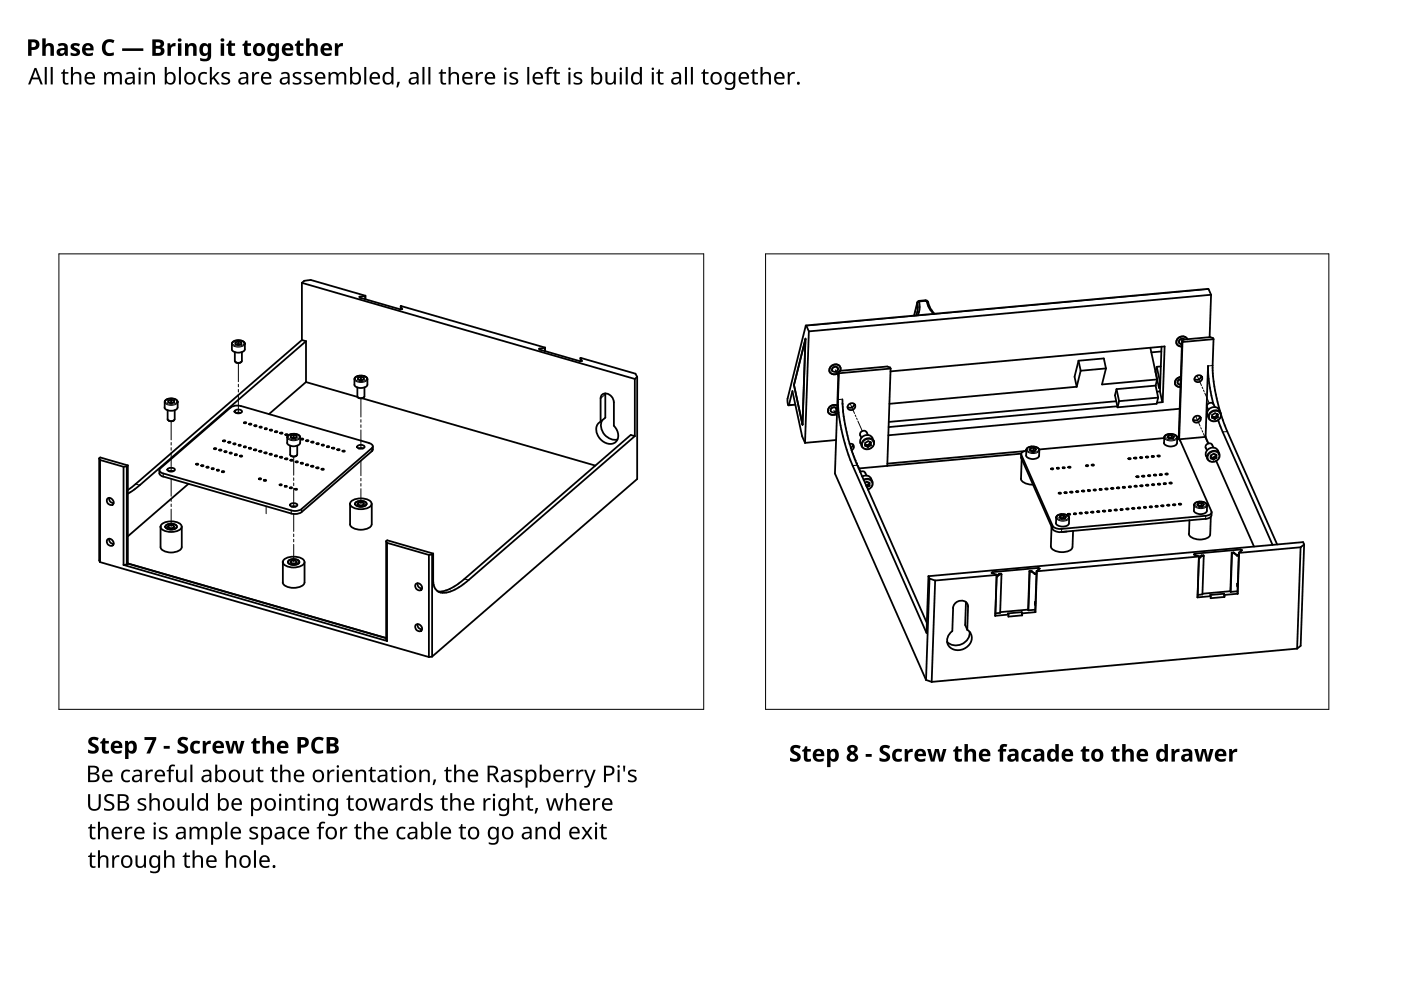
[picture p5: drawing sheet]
<svg xmlns="http://www.w3.org/2000/svg" width="297mm" height="210mm" viewBox="0 0 297 210" stroke-linecap="round" stroke-linejoin="round" font-family="sans-serif">
<g fill="none" stroke="#000" stroke-width=".38">
<path d="M64 60l.5-.5 1.4-.1 11.6 3.3M64 60v12.1M64 60l70.6 20.3M49.1 74.1a1.74 1.74 0 0 0 2.8 0M49.8 74.6v2a.91 .91 0 0 0 1.5 0M49.9 72.6l.6-.2 .7 .2v.3l-.7 .2-.6-.2zM49.9 76.8h.1M50 76.8l.5 .2 .5-.2M50.2 73.1h.6M50.5 72.4v.6M50.5 73h-.2M50.5 73h.3"/>
<path d="M51.2 76.8h-.2M51.3 74.6v1.9M51.9 72.9h.1M51.9 72.9a1.68 1.68 0 0 0-2.6-.4l-.1 .4v1.2M51.9 72.9v1.2M64 72.1l.9 .2M64 72.1l-35.2 30.5M64.9 72.3l-35.3 30.6-2.5 1.8M64.9 72.3v8.7M76.4 63v.1M76.4 63l-.2 .1 8.7 2.5M76.5 79.9v.6"/>
<path d="M77.5 62.7v.7M77.5 62.7l-1.3 .2 .2 .1M85 64.9l30.6 8.8M85 64.9v.7M85 64.9l.3 .6-.4 .1M114.5 74v.1M114.5 74l-.1 .1 8.7 2.5M115.6 73.7v.8M115.6 73.7l-1.3 .2 .2 .1M123.1 75.9l.3 .6-.3 .1M123.1 75.9v.7M123.1 75.9l11.6 3.3 .4 .7"/>
<path d="M135.1 79.9l-.5 .4M135.1 79.9v21.7l-43.5 37.6M170.8 72l-2.5 9.7M170.8 72h.1M170.8 71.8l-.6 18.3-1.9-8.5zM170.9 69.1v-.1l-3.9 15.5 .1 1.3M171 69.1l.5 1.2M171.5 70.3l-.8 23.6M176.6 78a.57 .57 0 0 1 .7-.2 .57 .57 0 0 1 .3 .7 .57 .57 0 0 1-.7 .3l-.5-.2zM177.8 78.9l-.8 21.5 19.3 43.8M177.8 78.9l.1 .2M177.9 79.1l-.2 5.6"/>
<path d="M178.1 78.7a1 1 0 0 0-.2-1.3 1 1 0 0 0-1.3 0 1.06 1.06 0 0 0-.6 1.6 1.06 1.06 0 0 0 1.7 .1M188.8 78.7l58.1-5.2-.4 11.8-1.2 .1M188.8 78.1l-.1-.2-.6-.2-10 .9-.3 .3M188.8 78.1l-.7 20.7M188.8 78.1l-10.9 1M194.5 64.3v.2a4.3 4.3 0 0 1-.3 2.4M194.5 64.1l-.7 2.8M194.9 63.8l-.3 .1-.1 .4M194.9 64l.1 1.4-.4 1.4M194.9 63.8l1.5-.1 .4 .4M196.3 63.8l.2 .1M196.3 63.8l-1.4 .1v.2"/>
<path d="M196.5 63.9l.5 1.4 .9 1.2M196.8 64a5.1 5.1 0 0 0 1.3 2.5M197.9 66.5h.1M228.7 76.5l-.9 3.4 .5 2.1M228.7 76.5l5.3-.5 .5 2.1M228.7 76.5l.4 2.1M229.1 78.6l-.8 3.4M234.5 78.1l-5.4 .5M234.5 78.1l-.9 3.4 11.7-1M243.9 73.7l1.4 6.8M245.3 77.8l.7 3.4M245.3 77.8l-.3 1 .7 3.4"/>
<path d="M246.1 77.7l-.8 .1M246.2 74.5l-2.1 .2M246.3 73.5l-.4 9.5M250.3 79.9a1.1 1.1 0 0 0-1.1 .8 1.1 1.1 0 0 0 .4 1.2l.6 .2M250.6 72.3l-.6 20.8M250.6 72.3l.1 .2M250.7 72.5l-.7 20.6 5.6-.5M251 72a.57 .57 0 0 0-.9 .1 .57 .57 0 0 0 .5 .9M251.7 71.9a1.2 1.2 0 0 0-1.6-.4 1.2 1.2 0 0 0-.5 1.6l.9 .4M253.5 79.8a.77 .77 0 0 1 1.4 .2 .77 .77 0 0 1-.9 1 .66 .66 0 0 1-.7-.4 .66 .66 0 0 1 .2-.8zM254.7 79.7l-.2 .4a.9 .9 0 0 1-1.3 .3M256.2 61.3v.1"/>
<path d="M256.2 61.2l-85.3 7.8M256.3 61.3l.5 1.2M256.8 62.5l-.3 9M256.8 62.5l-85.3 7.8M257.1 77.5l.4 4.4 1.2 5.5M257.3 71.9l-.2 5.6M257.3 71.9l-6.6 .6M257.3 71.9l-.1-.2-.6-.2-5.6 .5-.4 .3M21 97.2l.3-.2 5.8 1.7M21 97.2l.2 .3M21 97.2v21.6l.2 .4M21.2 97.5v21.7"/>
<path d="M21.2 97.5l5 1.5M26.2 99v20.8M26.9 98.9v20.8M26.9 98.9l-.7 .1M27.1 98.7v20.8M27.1 98.7l-.2 .2M33.8 99.7v.6M34 99.3l-.1 .1a.67 .67 0 0 0 .7 1l27.1 7.8M34.9 86.4a1.83 1.83 0 0 0 2.7 .2v-.2M35.5 87v1.9a.91 .91 0 0 0 1.5 0M35.5 99.4l.8-.2a.66 .66 0 0 1 .8 .4 .98 .98 0 0 1-1.6 0zM35.7 84.9l.6-.2 .6 .2v.4l-.6 .2-.6-.2z"/>
<path d="M35.7 89.1l.1 .1M35.8 89.2l.5 .1 .5-.1M35.8 99.9h.9M36.3 85.3l.3 .1M36.3 85.3l-.3 .1h.5M36.3 84.7v.6M36.9 89.1l-.1 .1M37 87v1.9M37.6 85.3h.1M37.7 86.4v-1.1a1.68 1.68 0 0 0-2.6-.4l-.2 .3v1.2M41.6 98.3l.4 .1-.2 .2-.2-.2zM42.7 98.6l.4 .1-.2 .2-.2-.2z"/>
<path d="M43.8 99l.4 .1-.2 .1-.2-.1zM44.9 99.3l.4 .1-.2 .1-.2-.1zM45.5 95l.3 .1-.2 .2-.2-.2zM46 99.6l.4 .1-.2 .1-.2-.1zM46.6 95.3l.3 .1-.2 .2-.2-.2zM47.4 93.4l.4 .1-.3 .1-.2-.1zM47.7 95.7l.3 .1-.2 .1-.2-.1zM48.5 93.7l.4 .1-.3 .1-.2-.1zM48.8 96l.3 .1-.2 .1-.2-.1zM48.9 86.4l-14.9 12.9M49.6 94l.4 .1-.3 .1-.2-.1zM49.8 87.1l.7-.3a.64 .64 0 0 1 .8 .5l-.2 .2a1.17 1.17 0 0 1-1.4-.2z"/>
<path d="M49.9 96.3l.3 .1-.2 .1-.2-.1zM50 87.6h1M50.7 94.3l.4 .1-.3 .1-.2-.1zM50.8 96.7l.3-.1 .3 .1-.3 .1zM51.1 86.1l-1.2-.1-1 .4M51.1 86.1l27.2 7.8M51.8 94.6l.4 .2-.3 .1-.2-.1zM51.8 89.5l.4 .1-.3 .2-.2-.2zM52.7 95.1l.3-.2 .3 .2-.3 .1zM52.9 89.8l.4 .1-.3 .2-.2-.2zM54 95.3l.4 .1-.3 .1-.3-.1zM54 90.2l.4 .1-.3 .1-.2-.1z"/>
<path d="M54.9 95.7l.3-.1 .3 .1-.3 .1zM55.1 90.5l.4 .1-.3 .1-.2-.1zM56.2 95.9l.4 .1-.3 .2-.3-.2zM56.2 90.8l.4 .1-.3 .1-.2-.1zM57.1 96.3l.3-.1 .3 .1-.3 .1zM57.2 91.2l.2-.1 .3 .1-.3 .1zM58.4 96.6l.4 .1-.3 .1-.2-.1zM58.4 91.4l.4 .1-.3 .2-.2-.2zM59.4 97l.2-.2 .3 .2-.3 .1zM59.4 91.8l.2-.1 .3 .1-.3 .2zM60.6 97.2l.4 .1-.3 .1-.2-.1zM60.6 92.1l.4 .1-.3 .1-.2-.1z"/>
<path d="M60.9 93.9a1.67 1.67 0 0 0 2.7 0M60.9 92.7v1.2M60.9 92.7a1.72 1.72 0 0 1 2.6-.3l.1 1.5M61.5 96.4a.91 .91 0 0 0 1.5 0M61.5 94.5v1.9M61.6 97.6l.2-.1 .3 .1-.3 .1zM61.6 92.4l.7-.2 .6 .2v.4l-.6 .2-.7-.2zM61.7 96.6a.93 .93 0 0 0 1.2 0M62 92.9h.5M62.3 92.8l.2 .1M62.3 92.2v.6M62.3 92.8l-.3 .1"/>
<path d="M62.8 97.8l.4 .1-.3 .2-.2-.2zM63 94.5v1.9M63.6 92.8h.1M63.8 98.2l.2-.1 .3 .1-.3 .2zM63.8 93.1l.3-.1 .2 .1-.2 .1zM64.9 81l10.9 3.2M64.9 81l-7.9 6.8M65 98.5l.4 .1-.3 .1-.2-.1zM65 93.3l.4 .1-.2 .2-.3-.2zM66 98.9l.2-.2 .3 .2-.3 .1zM66 93.7l.3-.1 .2 .1-.2 .2zM67.2 99.1l.4 .1-.3 .1-.2-.1z"/>
<path d="M67.2 94l.4 .1-.2 .1-.3-.1zM68.2 99.5l.2-.1 .3 .1-.3 .1zM68.2 94.4l.3-.2 .2 .2-.2 .1zM69.4 94.6l.4 .1-.2 .1-.3-.1zM70.4 95h.5l-.2 .1zM71.6 95.2l.4 .1-.2 .2-.3-.2zM72.6 95.6h.5l-.2 .2zM75.3 80a1.75 1.75 0 0 1 2.6 .4v1.2a1.7 1.7 0 0 1-2.8 0v-1.2zM75.8 82.1v1.9M75.8 94.6l.7-.3a.66 .66 0 0 1 .8 .5 1.04 1.04 0 0 1-1.6 0zM75.9 80.1l.6-.2 .6 .2v.3l-.6 .2-.6-.2zM76 95.1h1"/>
<path d="M76.2 80.6l.3-.1 .3 .1zM76.8 84.4l49.4 14.3M77.1 84.3a1 1 0 0 1-1.2 0M77.3 82.1v1.9l-.5 .4a.93 .93 0 0 1-1.1-.4M77.9 80.4h.1M78.2 94a.65 .65 0 0 1 .7 .3 .65 .65 0 0 1-.1 .8l-14.9 12.8M79 95.3l-.2 .4-14.9 12.9M79.1 94.6v.7M127.3 89.4a1.85 1.85 0 0 0-.7 2.6 2.96 2.96 0 0 0 3.5 2 2.27 2.27 0 0 0 .1-3.7h-.1M127.7 89.1a2.99 2.99 0 0 0 3.2 4.1M128.3 83.4v.2M128.3 83.6v5l-1 .8"/>
<path d="M130.1 85.3a1.87 1.87 0 0 0-2.1-1.8 .99 .99 0 0 0-.7 1v4.9M130.2 85.3v4.9M134.6 92.5l-35.3 30.5a9.3 9.3 0 0 1-5.5 2.7l-.9-.3M134.6 80.3v12.2M134.6 92.5l-.9-.3-35.2 30.5a9 9 0 0 1-5.6 2.7 2.59 2.59 0 0 1-1.1-2.4v-5.6M167.1 85.9h.2M167.1 85.8h.1M167.3 85.8l.7-2.9 2.1 9.6 .6 1.4M168.4 81.6h-.1M168.6 85.8l-1.4 .1M170.2 90h-.1M176.3 86.6a.57 .57 0 0 1 .7-.2 .57 .57 0 0 1 .3 .7 .57 .57 0 0 1-.7 .3l-.5-.2z"/>
<path d="M177.3 93.3l-6.6 .6M177.5 86a1.22 1.22 0 0 0-1.5 .2 1.22 1.22 0 0 0-.2 1.5 1.31 1.31 0 0 0 1.6 0M177.7 84.7l.1 2.7 .5 3.3 .8 3.3 1.1 3.3 16.2 36.9 .5-12M178.6 84.7l.2 2.6M178.7 87.3l.2 1M178.9 88.3l1 4.8M179.8 93.1l.3 1a.71 .71 0 0 1 .9 .5 .71 .71 0 0 1-.4 .9M180 85.7a.79 .79 0 0 1 1-.1 .79 .79 0 0 1 .2 1.1 .79 .79 0 0 1-1 .2 .65 .65 0 0 1-.5-.5 .65 .65 0 0 1 .3-.7zM180.1 94.1l.5 1.3M180.6 95.4l1.2 3.2 14.7 33.5M180.8 94.2l-.4 .8M181.1 85.7a.91 .91 0 0 1-1.4 .6"/>
<path d="M182.5 94l.3 .6M183.2 93.3a1.19 1.19 0 0 1 1.6-.3 1.19 1.19 0 0 1 .3 1.6 1.34 1.34 0 0 1-1.3 .7 1.34 1.34 0 0 1-1.2-1l.3-.7zM183.4 94.2l.2 .1zM183.6 94.3l.3 .1M183.7 91.7a.76 .76 0 0 0-.9-.3 .76 .76 0 0 0-.4 .9l.2 .5M183.8 91.7l.2 .5M183.9 94.4l.1 .4M184.5 93.8a.68 .68 0 0 1-.9 .5M184.5 93.7v.1M184.5 94.1l.1 .3M184.5 94.1l-.6 .3M184.5 93.7v.4"/>
<path d="M184.6 94.4l-.6 .4M184.6 94.4l.1-.6-.6-.3-.7 .4v.6l.6 .3M185 92.9a1.42 1.42 0 0 0-1.8-.5 1.42 1.42 0 0 0-.8 1.6M185 92.8l.3 .7M188.1 98.8l-6 .5M216.5 96.3v.8M216.5 96.2l-28.4 2.6M216.5 97.1l6.7 15M216.6 96.5l6.5 15 .8 .5 1.2 .2 30.5-2.8M216.6 97.3l-.1 4.2M217.1 95.7l-29 2.6M217.6 96.6a1.68 1.68 0 0 0 2.7 .1"/>
<path d="M217.6 95.6a.83 .83 0 0 0-1.1 .9M217.6 95.4h.1M217.6 95.4v1.2M218.5 95v.5M218.6 95.6h.7M219.2 95.5l-.6 .1M219.2 95.5l.1 .1M219.2 95l.5 .2-.2 .4-.7 .1-.5-.3 .2-.4M219.2 95v.5M219.2 95h-.7M220.3 95.3a1.71 1.71 0 0 0-2.7 .1M220.3 95.3l.1 .1"/>
<path d="M220.4 95.4v.1M220.4 95.5l-.1 1.1M222.9 99.3l.4 .1-.2 .1-.3-.1zM224.2 99.2l.3 .1-.2 .1-.2-.1zM225.4 99.1l.4 .1h-.4zM226.6 99l.4 .1-.3 .1-.2-.1zM228.3 82l-39.7 3.6M230.3 98.6l.4 .1-.2 .2-.2-.2zM231.4 98.6l.3-.1 .2 .1-.2 .1zM236.7 85.1l-48.3 4.4M236.7 82.5l-.3 1.3 .5 2.6M236.7 82.5l.6 2.6"/>
<path d="M236.9 86.1l-48.5 4.5M237.3 85.1l-.4 1.3M239.3 97.1l.4 .2-.2 .1-.3-.1zM240.5 97.1l.2-.1 .3 .1-.3 .2zM241.8 96.9l.4 .1-.3 .2-.2-.2zM243 96.8l.5 .1-.3 .1-.2-.1zM244.3 96.7l.4 .1-.3 .1-.2-.1zM245 81.8l.6 2.5M245 81.8l-8.3 .7M245.3 80.5l-.3 1.3M245.4 96.7l.5-.1v.1l-.2 .1zM245.6 84.3l-8.3 .8"/>
<path d="M245.6 84.3l-.4 1.3-8.3 .8M245.9 83h-.6M245.9 83l.5 2.3M246 82.2h-.3M246 81.2l-.3 1M246 81.2h.1M246.8 93.9a1.68 1.68 0 0 0 2.7 .1M246.8 92.7v.1M246.8 92.9l-26.5 2.4M247.7 92.4v.4M248.4 92.9h-.5l.6 .1M248.4 92.9h.2"/>
<path d="M248.4 92.3l.5 .3-.2 .3-.7 .1-.5-.3 .2-.3M248.4 92.3l-.7 .1M248.4 92.3v.6M249.6 92.9l.6 .5M249.6 92.8a1.66 1.66 0 0 0-2.6-.4l-.2 .3v1.2M249.6 92.8v1.2M249.9 92.7h-.3M250.1 86.7l-61.8 5.6M250.2 93.4l6.6 15M250.3 80.4a.55 .55 0 0 0-.6 .6 .55 .55 0 0 0 .6 .5M253.2 88.4a.77 .77 0 0 1 1.4 .2 .77 .77 0 0 1-.9 1 .66 .66 0 0 1-.7-.4 .66 .66 0 0 1 .2-.8zM254.4 88.3l-.2 .4a.9 .9 0 0 1-1.3 .3"/>
<path d="M255.6 92.6l.6 1.4M255.6 94.9l.3 .6M255.7 96.6l.3 .7M255.9 86.3l.3 .6M256.4 95.9a1.19 1.19 0 0 1 1.6-.2 1.19 1.19 0 0 1 .4 1.6 1.34 1.34 0 0 1-1.4 .7 1.34 1.34 0 0 1-1.1-1l.2-.8zM256.7 96.9l.4 .2M256.7 87.3a1.18 1.18 0 0 1 1.6-.2 1.18 1.18 0 0 1 .4 1.6 1.33 1.33 0 0 1-1.4 .7 1.33 1.33 0 0 1-1.1-1l.2-.8zM257.1 97.1l.2 .3M257.3 85.6l-.9-4.3-.3-3.7-.5 15M257.3 94.9l-.3-.6a.79 .79 0 0 0-.9-.2 .79 .79 0 0 0-.5 .9M257.3 85.7a.79 .79 0 0 0-1-.2 .79 .79 0 0 0-.4 .9M257.3 85.7l.3 .6"/>
<path d="M257.4 88.5l.2 .3M257.8 96.8l-.7 .3M257.8 96.8l.1 .3M257.8 96.8v-.4a.7 .7 0 0 1-1.1 .5M257.9 97.7l8 18.2M257.9 97.1l-.6 .3M257.9 97.1v-.6l-.6-.3-.6 .4v.6l.6 .2M258 87.8a.66 .66 0 0 1-.4 .6 .66 .66 0 0 1-.6-.1l.4 .2M258.1 88.2l-.7 .3M258.1 88.2l.1 .3M258.1 87.8v.4M258.2 95.5a1.4 1.4 0 0 0-1.7-.4 1.4 1.4 0 0 0-.8 1.6"/>
<path d="M258.2 88.5v-.6l-.6-.3-.6 .4v.6l.6 .2M258.2 88.5l-.6 .3M258.2 95.5l.3 .7M258.3 89.1l.9 2.5 10.6 23.9M258.8 87.6a1.44 1.44 0 0 0-2-1.2 1.44 1.44 0 0 0-.5 2.3M258.9 88l1.3 3.5 10.6 23.9M21.2 119.2l69.7 20.1M22.8 114.4a.88 .88 0 0 1 1 .2 .88 .88 0 0 1 .1 1 .86 .86 0 0 1-1-.2 .86 .86 0 0 1-.1-1zM22.8 105.7a.9 .9 0 0 1 1 .2 .9 .9 0 0 1 .1 1.1 .89 .89 0 0 1-1-.2 .89 .89 0 0 1-.1-1.1zM23.1 114.2l.3 .8 .7 .3M23.1 105.6v.2a1.01 1.01 0 0 0 1 .9M26.2 119.8l55.9 16.1"/>
<path d="M26.9 119.7l-.7 .1M27.1 119.5h.1M27.1 119.5l54.8 15.8M27.1 119.5l-.2 .2M28.7 102.6l-1.6 1.3M33.8 100.3l.2 .4 .6 .4M34 116a2.1 2.1 0 0 0 2.3 1.2 2.06 2.06 0 0 0 2.2-1.2M34 111.7v4.3M34.3 111.1a3.4 3.4 0 0 1 4.1 .3 .8 .8 0 0 1-.5 1.1 3.4 3.4 0 0 1-3.8-.5l-.1-.3zM34.6 101l27.1 7.9M35.2 111.4a1.65 1.65 0 0 1 2.3 .3 1.57 1.57 0 0 1-2.4 0zM35.7 111.5l.3-.1a.64 .64 0 0 1 .9 .3 .78 .78 0 0 1-1.3 0z"/>
<path d="M38.5 111.7v4.3M40 102.6l-12.9 11.1M47 100l.3-.1 .2 .1-.2 .1zM54.9 101.4l.5 .1-.3 .2-.2-.2zM56 101.7l.4 .2-.2 .1-.3-.1zM59.3 102.8l.2-.1 .2 .1-.2 .1zM60.3 118.6a3.6 3.6 0 0 1 4.2 .3 .82 .82 0 0 1-.6 1.1 3.5 3.5 0 0 1-3.9-.5l-.1-.3zM60.4 103l.4 .1-.4 .1zM61.1 118.9a1.84 1.84 0 0 1 2.3 0l.1 .3a1.52 1.52 0 0 1-2.5 0zM61.5 103.3l.4 .1-.2 .2-.3-.2zM61.5 106.9l.7-.2a.63 .63 0 0 1 .8 .4 .94 .94 0 0 1-1.5 0zM61.7 119a.8 .8 0 0 1 1.2 .2 .78 .78 0 0 1-1.3 0z"/>
<path d="M61.8 107.4h.9M62.5 103.7h.5l-.2 .2zM63.9 108l-.9 .3-1.3-.1M63.9 108.6l-.9 .4-1.3-.1M64.6 119.2v4.3a2.09 2.09 0 0 1-2.4 1.1 2.13 2.13 0 0 1-2.3-1.1l.1-4.3M74.2 111.2a2.16 2.16 0 0 0 2.3 1.1 2.07 2.07 0 0 0 2.3-1.1M74.2 106.8v4.3M74.5 106.2a3.5 3.5 0 0 1 4.2 .3 .99 .99 0 0 1-1 1.3l-.6 .1a3 3 0 0 1-2.8-.8l-.1-.3zM75.4 106.6a2 2 0 0 1 2.2 0l.1 .2a1.5 1.5 0 0 1-2.4 0zM76 106.7l.2-.1a.73 .73 0 0 1 .9 .2 .76 .76 0 0 1-1.2 0zM78.8 106.8v4.3M81.9 114.8v20.8l.2 .3"/>
<path d="M81.9 114.8l.2-.2 9.7 2.8M81.9 114.8l.2 .3M82.1 115.1l8.8 2.6M82.1 115.1v20.8M90.9 117.7v21.6M91.6 117.6l-.7 .1M91.6 117.6v21.6M91.8 117.4l-.2 .2M182.4 100.1l.1-.1a.64 .64 0 0 1 .9 .3M182.8 101a1.43 1.43 0 0 1 2.2 1.1M183.1 101.7a1.19 1.19 0 0 1 1.9 .4 1.19 1.19 0 0 1-1 1.7M183.4 102.4l.4-.3 .6 .3-.1 .6"/>
<path d="M183.5 100.3l.2 .5M184.2 102.4l-.2 .3-.4 .3 .6-.3M184.2 102.3v.1M184.2 102.7l.1 .3M184.2 102.4v.3M184.3 103l-.5 .3M216.5 101.5a2.54 2.54 0 0 0 2.5 1.3M222.9 111.7l-.1 4.1a2.08 2.08 0 0 0 2.2 1.3 2.05 2.05 0 0 0 2.4-1.1M223.9 110.9a1.74 1.74 0 0 0 2.7 .1M223.9 110.9v-1.2a1.63 1.63 0 0 1 2.8 .1l-.1 1.2M223.9 109.7h.1M224.5 104.5l.5 .1-.3 .1-.2-.1z"/>
<path d="M224.8 109.4v.4M225.5 109.9h.2M225.5 109.9l-.5 .1h.6M225.5 109.3v.6M225.5 109.3l-.7 .1M225.5 109.3l.5 .3-.2 .3-.7 .1-.5-.3 .2-.3M225.8 104.3l.4 .2h-.4zM226.2 112.7l-.9 .1M226.4 109l.3-.1 .2 .2-.2 .1zM226.9 104.3h.5v.1l-.2 .1zM227.5 112.6l-.1 3.4M227.8 108.8l.4 .1-.3 .2-.2-.2z"/>
<path d="M228.3 104.1l.3 .1-.2 .2-.2-.2zM229 108.7l.4 .2h-.4zM229.5 104l.4 .2h-.4zM230.1 108.7l.5-.1v.1l-.2 .2zM230.6 104h.5l-.2 .2zM231.5 108.5l.4 .1-.3 .1-.2-.1zM232 103.8l.4 .1-.3 .1-.2-.1zM232.7 108.4h.4v.1l-.4 .1zM233.2 103.7l.4 .1-.4 .1zM233.8 108.3l.6 .1-.3 .1zM234.4 103.6l.5 .1-.3 .1zM235.2 108.2l.4 .1-.3 .1-.2-.1z"/>
<path d="M235.7 103.5l.4 .1-.3 .1-.2-.1zM236.3 108.1l.3-.1 .2 .2zM236.8 103.4l.3-.1 .2 .2zM237.7 107.9l.3 .1-.2 .2-.2-.2zM238.1 103.2l.4 .1-.2 .2-.3-.2zM238.9 107.8l.4 .1-.2 .1-.3-.1zM239.4 103.1l.4 .1-.2 .1-.3-.1zM240.1 107.7l.4 .1-.4 .1zM240.6 103l.4 .1-.4 .1zM240.9 101.1l.3-.2 .2 .2zM241.4 107.6l.4 .1-.3 .1-.2-.1zM241.9 102.9l.4 .1-.3 .1-.2-.1z"/>
<path d="M242.3 100.9l.4 .1-.3 .1-.3-.1zM242.6 107.5l.4 .1-.3 .1-.2-.1zM243.1 102.8l.4 .1-.3 .1-.2-.1zM243.5 100.7l.4 .2-.3 .1-.2-.1zM243.8 107.4l.5 .1h-.5zM244.3 102.7l.4 .1h-.4zM244.7 100.6l.5 .2h-.5zM245.1 107.3l.4 .1-.3 .1-.2-.1zM245.6 102.6l.4 .1-.3 .1-.2-.1zM246 100.5l.4 .1-.3 .2-.2-.2zM246.3 107.1l.4 .1-.2 .2-.3-.2zM246.8 102.4l.4 .1-.2 .2-.3-.2z"/>
<path d="M247.2 100.4l.4 .1-.2 .1-.3-.1zM247.6 107l.3 .2h-.4zM247.9 102.4l.3-.1 .3 .2zM248.8 106.9l.4 .1-.2 .2-.3-.2zM250 106.8l.4 .1-.2 .1-.3-.1zM252.2 110.3l-.1 2.9M253.1 108.3a1.68 1.68 0 0 0 2.8 0M253.2 107.1h.1M253.2 107.1l-.1 1.1M253.2 107a1.63 1.63 0 0 1 2.7 .2v1.1M253.3 117.6h.1M253.3 117.6h-.2l1.1 .3"/>
<path d="M254.1 106.7l-.1 .5M254.2 117.9l-34.4 3.2M254.2 117.9l-.3 8.8M254.2 107.3h.6M254.7 117.8l.4-.1 .1 .2M254.7 117.8l.1 .1M254.7 117.8l-.5 .5M254.7 107.2l.2 .1M254.7 107.2l-.5 .1M254.8 106.6l-.1 .6M254.8 106.6l-.7 .1M254.8 106.6l.5 .3-.3 .4h-.7l-.5-.2 .3-.4"/>
<path d="M254.8 117.9l-.6 .6M255.2 117.9l-.3 8.1-1 .1M255.2 117.9h-.4M255.6 110l-30.9 2.8-1.2-.3-.4-.3M256.7 109.6l-.1 3.7a2.07 2.07 0 0 1-2.3 1.1 2.15 2.15 0 0 1-2.2-1.2M256.8 108.4l.1 .2a1.23 1.23 0 0 1-1.3 .8M256.8 109.3a1.2 1.2 0 0 1-1.2 .7M256.9 108.6v.7M261.1 117.2l.1 .1M261.1 117.2l-.2 8.1M261.2 117.3l-.3 8.2M261.6 117.1v.2"/>
<path d="M261.6 117.1l-.5 .1M261.6 117.1l.6 .6M261.6 117.3h-.4M261.6 117.3l.7 .5M262.2 117.7l.1 .1M262.6 117.8h-.3M262.6 117.6l-.4 .1M262.7 117.2h.1M262.7 117.2l-.3 8.7M263.1 116.5v.2M263.1 116.5l-.1 .4M263.1 116.5l-9.8 .9v.2"/>
<path d="M263.1 116.7l.2-.1-.6 .6M263.1 116.7v.1M275.8 116l-13.1 1.2M275.8 116l-.8 21.5M276.5 115.4l-.7 21.5-.8 .6M276.5 115.4l-.2-.5-79.4 7.3M276.5 115.4l-.7 .6M88.2 123.8a.89 .89 0 0 1 1 .2 .89 .89 0 0 1 .1 1.1 .89 .89 0 0 1-1-.2 .89 .89 0 0 1-.1-1.1zM88.2 132.5a.89 .89 0 0 1 1 .2 .89 .89 0 0 1 .1 1 .89 .89 0 0 1-1-.2 .89 .89 0 0 1-.1-1zM88.5 132.3v.3a.94 .94 0 0 0 1 .8M88.5 123.7v.2a.95 .95 0 0 0 1 .9M91.6 139.2l-.7 .1"/>
<path d="M196.9 122.2l.2 .5M197.1 122.7l1.2 .4M197.1 122.7l-.8 21.5M198.3 123.1l-.8 21.5M204.8 127.6l-.2 4.9 .5 1M205.1 133.5a2.16 2.16 0 0 1-.2 3.8 2.4 2.4 0 0 1-2.6 .5 2.4 2.4 0 0 1-1.5-2.2 2.58 2.58 0 0 1 1.1-1.8M205.2 128.6a1.6 1.6 0 0 0-1.7-1.3 1.6 1.6 0 0 0-1.4 1.6l-.2 4.9M205.2 128.6l-.1 4.9M205.6 134a2.85 2.85 0 0 1-1.7 2.6 2.85 2.85 0 0 1-3.1-.5M210.5 121.5h-.3l1.1 .4M210.5 121.5h-.1M211 130.5v.1"/>
<path d="M211.3 121.9l-13 1.2M211.3 121.9l-.3 8.7M211.8 121.7l.5-.1v.2M211.8 121.7l-.5 .5M211.8 121.7l.1 .1M211.9 121.8l-.6 .6M212.3 121.8h-.4M212.3 121.8l-.2 8.1-1.1 .1M213.8 130.3l-2.8 .3M213.8 130.3v.4l2.9-.2M216.6 129.8l.1 .7M216.6 129.8l.1 .2"/>
<path d="M216.6 129.8l-2.9 .3 .1 .2M216.7 130v.5M218 129.2v.2M218 129.2l-5.9 .6M218.3 121.1l-.3 8.1M218.3 121.1v.1M218.3 121.2l-.3 8.2M218.7 121l-.4 .1M218.7 121v.2M218.7 121l.6 .6M218.7 121.2l.7 .5M218.7 121.2h-.4"/>
<path d="M219.3 121.6l.1 .1M219.4 127.7l.1 .2M219.4 127.7l.1 .7M219.5 129.3l-1.5 .1M219.5 129.8l-2.8 .2M219.6 127.6l-.2 .1M219.8 121.7h-.4M219.8 121.5l-.5 .1M219.8 121.1l-.3 8.7M219.8 121.1h.1M220.2 120.4v.4M220.2 120.4l-9.8 .9 .1 .2"/>
<path d="M220.2 120.4v.2M220.2 120.6l.3-.1-.7 .6M220.2 120.6v.1M253.9 126.6v.1M256.7 126.4v.4l2.9-.2M256.7 126.4l-2.8 .3M259.5 125.9l-2.9 .3 .1 .2M259.5 125.9l.1 .2M259.5 125.9l.1 .7M259.6 126.1v.5M260.9 125.3v.2M260.9 125.3l-6 .6"/>
<path d="M262.3 123.8l.1 .7M262.3 123.8l.1 .2M262.4 125.4l-1.5 .1M262.4 125.9l-2.8 .2M262.4 123.7l-.1 .1M275 137.5l-77.5 7.1M196.3 144.2l1.2 .4"/>
</g>
<g fill="none" stroke="#000" stroke-width=".21">
<path d="M49.1 72.9h.1a1.71 1.71 0 0 0 2.7 0M49.4 72.5a2.03 2.03 0 0 1 2.3 0v.3a1.57 1.57 0 0 1-2.4 0zM194.9 64l-.4 .3-.7 2.6M194.9 63.8l.1 .1M196.2 63.7l.1 .1M196.5 63.9l.3 .1M256.3 61.3l-85.3 7.8M257.1 77.5l-1 .1M34.9 85.2a1.67 1.67 0 0 0 2.7 .1M35.2 84.9a1.9 1.9 0 0 1 2.2 0l.1 .2a1.57 1.57 0 0 1-2.4 0zM60.9 92.8v-.1a1.7 1.7 0 0 0 2.7 .1M61.1 92.4a1.85 1.85 0 0 1 2.3 0l.1 .2a1.52 1.52 0 0 1-2.5 0z"/>
<path d="M75.1 80.4a1.71 1.71 0 0 0 2.8 0M75.4 80a2.01 2.01 0 0 1 2.2 0l.1 .3a1.5 1.5 0 0 1-2.4 0zM78.8 95v.7M128.3 83.6l-1 .9M168.6 85.7l-1.3 .1M178.6 84.6l-.9 .1M181.8 98.6l-1 .1M183.3 93.4a1.09 1.09 0 0 1 1.8 .3 1.09 1.09 0 0 1-1 1.5 .98 .98 0 0 1-1.2-.5 .98 .98 0 0 1 .4-1.3zM216.6 96.5l-.1 .6M217.6 95.4a1.71 1.71 0 0 0 2.7 .1M217.8 95a1.91 1.91 0 0 1 2.3 .1l.1 .3a1.57 1.57 0 0 1-2.5-.1zM246.8 92.8a1.74 1.74 0 0 0 2.8 .1"/>
<path d="M247.1 92.4a1.9 1.9 0 0 1 2.2 .1l.1 .2a1.57 1.57 0 0 1-2.4-.1zM256.6 96.1a1.09 1.09 0 0 1 1.8 .2 1.09 1.09 0 0 1-1.1 1.6 .97 .97 0 0 1-1.1-.6 .97 .97 0 0 1 .4-1.2zM256.8 87.5a1.09 1.09 0 0 1 1.9 .3 1.09 1.09 0 0 1-1.1 1.5 .97 .97 0 0 1-1.2-.6 .97 .97 0 0 1 .4-1.2zM260.2 91.5l-1 .1M28.8 102.6l.8 .3M34.6 100.4v.6M61.7 108.2v.7M63.9 107.9v.7M183.2 101.9a1.06 1.06 0 0 1 1.6 .4 1.06 1.06 0 0 1-.8 1.5M223.2 111.5v.6M223.9 109.7a1.71 1.71 0 0 0 2.8 .2M224.2 109.4a2.02 2.02 0 0 1 2.2 .1l.1 .2a1.5 1.5 0 0 1-2.4-.1z"/>
<path d="M225.1 112.1v.7M253.2 107.1a1.71 1.71 0 0 0 2.7 .1M253.4 106.7a1.93 1.93 0 0 1 2.3 .1v.2a1.49 1.49 0 0 1-2.4 0zM255.6 109.4v.6M98.5 122.7l.8 .3M204.8 127.7l.4 .9"/>
</g>
<g fill="none" stroke="#000" stroke-width=".21">
<path d="M50.5 77v3.9M177.1 78.4l.6 1.5M253.8 79.6l.9 2.1M36.3 89.3v4M36.3 93.8v.6M36.3 94.9v.6M36.3 96v4M50.5 81.5v.5M50.5 82.6v.5M50.5 83.7v3.9M62.3 96.8v4M76.5 84.5v3.9"/>
<path d="M76.5 89v.5M76.5 90.1v.5M76.5 91.2v3.9M76.5 97.7v3.2M176.8 87l.6 1.4M180.2 85.6l1 2.1M180.7 95.8l.5 1.3M181.3 88l.2 .3M181.4 97.4l.1 .3M181.6 88.6l.1 .4M181.7 98l.1 .4M181.9 89.3l.9 2.1"/>
<path d="M182 98.7l.5 1.3M253.5 88.2l.9 2.1M254.6 90.7l.1 .3M254.9 91.3l.1 .3M254.9 82.1l.1 .3M255.1 91.9l1 2.2M255.2 82.7l.1 .3M255.4 83.3l1 2.2M36.3 101.5v3.7M36.3 105.8v.5M36.3 106.9v.5M36.3 108v3.6"/>
<path d="M56.4 107.3v1.6M62.3 101.3v.6M62.3 102.4v.6M62.3 103.5v4M62.3 109v3.7M62.3 113.2v.6M62.3 114.3v.6M62.3 115.4v3.8M76.5 101.4v.6M76.5 102.5v.6M76.5 103.6v3.2"/>
</g>
<path d="M176.4 78.7a.74 .74 0 0 1 .4-1 .74 .74 0 0 1 1 .6l-.3 .4-.3 .2M251.2 72a.73 .73 0 0 0-1-.1 .73 .73 0 0 0-.1 1l.5 .1M176.1 87.3a.7 .7 0 0 1 .5-1 .7 .7 0 0 1 .8 .8l-.5 .4M250.3 80.4a.64 .64 0 0 0-.7 .6 .64 .64 0 0 0 .7 .6M36.4 111.3h-.1a.64 .64 0 0 0-.8 .4 .83 .83 0 0 0 .8 .4 .83 .83 0 0 0 .7-.5M62.4 118.8h-.5l-.4 .4a.9 .9 0 0 0 1.5-.1M76.6 106.5h-.5l-.4 .3a.9 .9 0 0 0 1.6 0" fill="none" stroke="#000" stroke-width=".21"/>
<g fill="#000">
<path d="M9 8.1h.7v1.4a.98 .98 0 0 1 1.1-.3 .98 .98 0 0 1 .6 .9v1.7h-.7v-1.5a.52 .52 0 0 0-.6-.6 .52 .52 0 0 0-.4 .7v1.4h-.7zM13.5 14.7h.2v.6h.8v.3h-.8v1.5l.3 .5h.5v.3a.8 .8 0 0 1-1.2-.8v-1.5h-.4v-.2l.4-.2zM15 14.2h.5l-.1 1.5a1 1 0 0 1 1.1-.4 1 1 0 0 1 .7 .9v1.7h-.4v-1.7a.7 .7 0 0 0-.8-.6 .7 .7 0 0 0-.5 1v1.3h-.5zM15.1 9.4a1.69 1.69 0 0 1 1.9-.1l-.3 .6-.2-.1a.55 .55 0 0 0-.8 0l.4 .4a.89 .89 0 0 1 .9 1 .89 .89 0 0 1-1.2 .7l-.8-.2v-.6a1.05 1.05 0 0 0 1.3 .1 .81 .81 0 0 0-.9-.6 .74 .74 0 0 1-.3-1.2zM22 8.8a1.87 1.87 0 0 1 2.3-.3l-.3 .6a1.05 1.05 0 0 0-1.3 0 1.05 1.05 0 0 0-.3 1.3 .96 .96 0 0 0 1.5 .8l.2-.1v.6a1.71 1.71 0 0 1-2-.2 1.71 1.71 0 0 1-.4-1.9zM22.1 15.3h.3l.1 .3a.99 .99 0 0 1 1.6 .1 .93 .93 0 0 1 1.1-.4 .93 .93 0 0 1 .6 .9v1.7h-.4v-1.7a.64 .64 0 0 0-.8-.6 .64 .64 0 0 0-.4 .9v1.4h-.5v-1.7a.66 .66 0 0 0-.8-.6 .66 .66 0 0 0-.4 1v1.3h-.4zM25.9 10.3h4.5v.5h-4.5zM30.6 15.3h.4l.1 .3a1 1 0 0 1 1.1-.3 1 1 0 0 1 .7 .9v1.7h-.5v-1.7a.7 .7 0 0 0-.8-.6 .7 .7 0 0 0-.5 1v1.3h-.5zM35.5 9.2h.6l.1 .4 .5-.4 .5-.1v.7a.7 .7 0 0 0-1 .7v1.3h-.7zM37.7 9.2h.8v2.6h-.8zM39.2 9.2h.6l.1 .3a1.01 1.01 0 0 1 1.1-.3 1.01 1.01 0 0 1 .7 .9v1.7h-.7v-1.5a.52 .52 0 0 0-.6-.6 .52 .52 0 0 0-.4 .7v1.4h-.8zM42.3 15.6l.5-.3h.6l.5 .1-.1 .3a.97 .97 0 0 0-1.4 .7 .97 .97 0 0 0 1 1.2l.5-.2v.4a1.31 1.31 0 0 1-1.6-.2 1.31 1.31 0 0 1-.2-1.6z"/>
<path d="M44.5 14.2h.4v2.4l1.2-1.3h.5l-1.1 1.1 1.1 1.5h-.5l-.9-1.2-.3 .2v1h-.4zM46.8 9.2h.7v2.6h-.7zM47.1 15.5a1.54 1.54 0 0 1 1.7-.1l-.2 .4-.7-.2-.5 .2v.3l.6 .3a.79 .79 0 0 1 .8 .9 .79 .79 0 0 1-1 .7l-.9-.2v-.4l.5 .2a.63 .63 0 0 0 1-.5l-.7-.4a.78 .78 0 0 1-.6-1.2zM48.6 8.6h.5v.6h.7v.5h-.7v1.3l.2 .3 .6-.1v.6a.93 .93 0 0 1-1 .1 .93 .93 0 0 1-.5-.9v-1.3h-.4v-.3l.4-.2zM52 8.6h.5v.6h.7v.5h-.7v1.3l.2 .3 .6-.1v.6a.93 .93 0 0 1-1 .1 .93 .93 0 0 1-.6-.9v-1.3h-.3v-.3l.4-.2zM53.4 15.3h.4l.1 .5 .4-.5h.7l-.1 .4h-.5a.84 .84 0 0 0-.5 .8v1.4h-.5zM63.1 8.6h.5v.6h.7v.5h-.7v1.3l.2 .3 .6-.1v.6a.93 .93 0 0 1-1 .1 .93 .93 0 0 1-.5-.9v-1.3h-.4v-.3l.4-.2zM62.2 15.5a1.54 1.54 0 0 1 1.7-.1l-.2 .4-.7-.2-.5 .2v.3l.6 .3a.79 .79 0 0 1 .8 .9 .79 .79 0 0 1-1 .7l-.8-.2v-.4l.4 .2a.63 .63 0 0 0 1-.5l-.6-.4a.78 .78 0 0 1-.7-1.2zM64.5 15.5a1.54 1.54 0 0 1 1.7-.1l-.1 .4-.7-.2-.6 .2 .1 .3 .6 .3a.79 .79 0 0 1 .8 .9 .79 .79 0 0 1-1.1 .7l-.8-.2v-.4l.4 .2a.63 .63 0 0 0 1-.5l-.6-.4a.78 .78 0 0 1-.7-1.2zM64.9 8.1h.7v1.4a.98 .98 0 0 1 1.1-.3 .98 .98 0 0 1 .7 .9v1.7h-.8v-1.5a.52 .52 0 0 0-.5-.6 .52 .52 0 0 0-.5 .7v1.4h-.7zM71 9.2h.6l.1 .4 .4-.4 .6-.1v.7a.7 .7 0 0 0-1 .7v1.3h-.7zM69.7 15.3h.3l.1 .3a.99 .99 0 0 1 1.6 .1 .93 .93 0 0 1 1.1-.4 .93 .93 0 0 1 .6 .9v1.7h-.4v-1.7a.64 .64 0 0 0-.8-.6 .64 .64 0 0 0-.5 .9v1.4h-.4v-1.7a.66 .66 0 0 0-.8-.6 .66 .66 0 0 0-.4 1v1.3h-.4z"/>
<path d="M84.3 17.3l.5 .1-.5 1.1h-.3zM93.6 14.7h.2v.6h.8v.3h-.8v1.5l.3 .5h.5v.3a.8 .8 0 0 1-1.2-.8v-1.5h-.4v-.2l.4-.2zM95.1 14.2h.4v1.5a1 1 0 0 1 1.1-.4 1 1 0 0 1 .7 .9v1.7h-.4v-1.7a.7 .7 0 0 0-.9-.6 .7 .7 0 0 0-.5 1v1.3h-.4zM100.9 15.3h.3l.1 .5 .5-.5h.6v.4h-.5a.84 .84 0 0 0-.6 .8v1.4h-.4zM108.2 15.5a1.54 1.54 0 0 1 1.6-.1l-.1 .4-.7-.2-.5 .2v.3l.6 .3a.79 .79 0 0 1 .8 .9 .79 .79 0 0 1-1.1 .7l-.8-.2v-.4l.4 .2a.63 .63 0 0 0 1.1-.5l-.7-.4a.78 .78 0 0 1-.6-1.2zM116.1 14.4l.5-.2h.4l.3 .1-.1 .3a.55 .55 0 0 0-.7 0 .55 .55 0 0 0-.2 .7h.7v.3h-.7v2.3h-.4v-2.3h-.4v-.2l.4-.1zM117.7 14.7h.2v.6h.8v.3h-.8v1.5l.3 .5h.5v.3a.8 .8 0 0 1-1.2-.8v-1.5h-.4v-.2l.4-.2zM121.8 15.5a1.54 1.54 0 0 1 1.6-.1l-.1 .4-.7-.2-.6 .2 .1 .3 .6 .3a.79 .79 0 0 1 .8 .9 .79 .79 0 0 1-1.1 .7l-.8-.2v-.4l.4 .2a.63 .63 0 0 0 1.1-.5l-.7-.4a.78 .78 0 0 1-.6-1.2zM128.4 15.3h.4v1.7a.7 .7 0 0 0 .9 .6 .7 .7 0 0 0 .4-.9v-1.4h.5v2.6h-.4v-.3a1.01 1.01 0 0 1-1.1 .3 1.01 1.01 0 0 1-.7-.9zM139.7 14.7h.2v.6h.8v.3h-.8v1.5l.3 .5h.5v.3a.8 .8 0 0 1-1.2-.8v-1.5h-.4v-.2l.4-.2zM149.2 14.7h.3v.6h.7v.3h-.7v1.5l.2 .5h.5v.3a.8 .8 0 0 1-1.2-.8v-1.5h-.3v-.2l.3-.2zM159.7 14.7h.2v.6h.8v.3h-.8v1.5l.3 .5h.5v.3a.8 .8 0 0 1-1.2-.8v-1.5h-.4v-.2l.4-.2z"/>
<path d="M161.2 14.2h.5l-.1 1.5a1 1 0 0 1 1.1-.4 1 1 0 0 1 .8 .9v1.7h-.5v-1.7a.7 .7 0 0 0-.8-.6 .7 .7 0 0 0-.5 1v1.3h-.5zM167 15.3h.4v.5l.5-.5h.6v.4h-.5a.84 .84 0 0 0-.6 .8v1.4h-.4zM19 156.5a1.88 1.88 0 0 1 1.9 0l-.2 .5-.7-.2a.43 .43 0 0 0-.6 .4 .43 .43 0 0 0 .5 .5 1.28 1.28 0 0 1 1 1.1 1.43 1.43 0 0 1-2.2 .8v-.7l.6 .2a.56 .56 0 0 0 .6 .1 .56 .56 0 0 0 .3-.5v-.1a2.21 2.21 0 0 1-1.5-1.4zM21.9 156.5h.4v.6h.8v.5h-.8v1.3l.2 .3 .6-.1v.6a.93 .93 0 0 1-1 .1 .93 .93 0 0 1-.5-.9v-1.3h-.3v-.3l.4-.2zM30.6 156.3h2.5v.4l-1.3 3.1h-.8l1.4-2.9h-1.8zM34.7 158.2h1.3v.5h-1.3zM38 156.5a1.88 1.88 0 0 1 1.9 0l-.3 .5-.6-.2a.43 .43 0 0 0-.6 .4 .43 .43 0 0 0 .5 .5 1.28 1.28 0 0 1 1 1.1 1.43 1.43 0 0 1-2.3 .8v-.7l.6 .2a.56 .56 0 0 0 .6 .1 .56 .56 0 0 0 .4-.5l-.1-.1a2.21 2.21 0 0 1-1.4-1.4zM40.6 157.4l.6-.3h.9l.3 .1-.2 .6a.77 .77 0 0 0-1.2 .6 .77 .77 0 0 0 1.2 .7l.2-.1v.6l-.8 .2a1.41 1.41 0 0 1-1.3-.9 1.41 1.41 0 0 1 .3-1.5zM43 157.1h.5l.2 .4 .4-.4h.6v.6a.7 .7 0 0 0-1 .7v1.4h-.7zM47.8 157.1h.7l.4 2 .5-2h.8l.4 2 .5-2h.7l-.7 2.7h-.8l-.5-2.2-.5 2.2h-.8zM53.9 156.5h.4v.6h.8v.5h-.8v1.3l.2 .3 .6-.1v.6a.93 .93 0 0 1-1 .1 .93 .93 0 0 1-.5-.9v-1.3h-.3v-.3l.4-.2zM55.7 156h.7l-.1 1.4a.98 .98 0 0 1 1.1-.3 .98 .98 0 0 1 .7 .9v1.8h-.7v-1.6a.52 .52 0 0 0-.6-.6 .52 .52 0 0 0-.4 .7v1.5h-.7z"/>
<path d="M66.4 156.7a1.86 1.86 0 0 1 2.2-.2l-.2 .6-.8-.3a1.19 1.19 0 0 0-.8 1.7 1.19 1.19 0 0 0 1.7 .5v.6a1.71 1.71 0 0 1-2-.1 1.71 1.71 0 0 1-.5-2zM191.8 158.8h.6l.1 .5 .5-.5h.5v.7a.7 .7 0 0 0-1 .6v1.4h-.7zM212.2 157.9a1.6 1.6 0 0 1 1.4-.1l-.2 .6a.42 .42 0 0 0-.5-.1 .42 .42 0 0 0-.2 .5h.6v.6h-.6v2.1h-.7v-2.1h-.4v-.4l.4-.2zM248.4 158.8h.5l.2 .5 .4-.5h.6v.7a.7 .7 0 0 0-1 .6v1.4h-.7zM260.6 158.8h.6l.1 .5 .4-.5h.6v.7a.7 .7 0 0 0-1 .6v1.4h-.7zM19.2 174.7h.3v.6h.7v.4h-.7v1.5l.2 .4h.5v.3a.8 .8 0 0 1-1.2-.7v-1.5h-.3v-.2l.3-.2zM18.7 168.4h.4v2.2a.9 .9 0 0 0 .9 .9 .9 .9 0 0 0 .9-.9v-2.2h.5v2.2a1.34 1.34 0 0 1-1.4 1.3 1.34 1.34 0 0 1-1.3-1.3zM20.8 174.2h.4v1.5a1 1 0 0 1 1.1-.4 1 1 0 0 1 .7 .9v1.7h-.4v-1.6a.7 .7 0 0 0-.9-.7 .7 .7 0 0 0-.5 1v1.3h-.4zM22.3 168.7a1.65 1.65 0 0 1 1.9-.2l-.2 .4a1.01 1.01 0 0 0-1.4 .2 1.31 1.31 0 0 0 1.2 1 .97 .97 0 0 1 .4 1.3 .97 .97 0 0 1-1.2 .5l-.9-.1v-.5a1.24 1.24 0 0 0 1.7-.2 1.06 1.06 0 0 0-1-.9 .95 .95 0 0 1-.5-1.5zM26 163.5l.5-.3h.6l.5 .1-.2 .4a.97 .97 0 0 0-1.3 .6 .97 .97 0 0 0 .9 1.2l.5-.1v.3a1.31 1.31 0 0 1-1.5-.2 1.31 1.31 0 0 1-.3-1.5zM26.5 175.3h.4l.1 .5 .4-.5h.7l-.1 .4h-.5a.84 .84 0 0 0-.5 .8v1.4h-.5zM29.3 169.5a1.54 1.54 0 0 1 1.7-.1l-.2 .3-.7-.1-.5 .1 .1 .4 .6 .3a.79 .79 0 0 1 .7 .9 .79 .79 0 0 1-1 .6l-.8-.1v-.4l.4 .1a.63 .63 0 0 0 1-.4l-.6-.4a.78 .78 0 0 1-.7-1.2z"/>
<path d="M30.9 163.2h.3l.1 .5 .5-.5h.6v.4h-.5a.84 .84 0 0 0-.6 .8v1.4h-.4zM31.7 168.2h.4v1.4a1 1 0 0 1 1.1-.3 1 1 0 0 1 .7 .9v1.7h-.4v-1.7a.7 .7 0 0 0-.9-.6 .7 .7 0 0 0-.5 .9v1.4h-.4zM33.8 175.6a1.54 1.54 0 0 1 1.7-.1l-.2 .3-.7-.2-.5 .2 .1 .3 .6 .3a.94 .94 0 0 1 .7 .8 1.2 1.2 0 0 1-1.8 .6v-.4l.4 .2a.63 .63 0 0 0 1-.4l-.6-.5a.78 .78 0 0 1-.7-1.1zM36 162.3l.4-.2h.5l.2 .1-.1 .3a.55 .55 0 0 0-.7 0 .55 .55 0 0 0-.1 .7h.7v.3h-.7v2.3h-.4v-2.3h-.5v-.2l.5-.1zM37.3 163.2h.4v1.7a.7 .7 0 0 0 .9 .6 .7 .7 0 0 0 .5-.9v-1.4h.4v2.6h-.3l-.1-.3a1.01 1.01 0 0 1-1.1 .3 1.01 1.01 0 0 1-.7-.9zM37.6 169.3h.5v1.6a.7 .7 0 0 0 .8 .7 .7 .7 0 0 0 .5-1v-1.3h.4v2.6h-.3l-.1-.4a1.01 1.01 0 0 1-1.1 .4 1.01 1.01 0 0 1-.7-.9zM40.2 175.3h.3l.1 .4a.99 .99 0 0 1 1.6 0 .93 .93 0 0 1 1.1-.4 .93 .93 0 0 1 .6 .9v1.7h-.4v-1.6a.64 .64 0 0 0-.7-.7 .64 .64 0 0 0-.5 .9v1.4h-.4v-1.6a.66 .66 0 0 0-.9-.7 .66 .66 0 0 0-.4 1v1.3h-.4zM51.6 163.2h.4v1.7a.7 .7 0 0 0 .9 .6 .7 .7 0 0 0 .4-.9v-1.4h.5v2.6h-.4v-.3a1.01 1.01 0 0 1-1.1 .3 1.01 1.01 0 0 1-.7-.9zM53 175.6a1.54 1.54 0 0 1 1.7-.1l-.2 .3-.7-.2-.5 .2 .1 .3 .6 .3a.94 .94 0 0 1 .7 .8 1.2 1.2 0 0 1-1.8 .6v-.4l.4 .2a.63 .63 0 0 0 1-.4l-.6-.5a.78 .78 0 0 1-.7-1.1zM54.8 162.6h.3v.6h.7v.3h-.7v1.6l.2 .4h.5v.3a.8 .8 0 0 1-1.2-.7v-1.6h-.3v-.2l.3-.1zM57.8 162.6h.3v.6h.8v.3h-.8v1.6l.2 .4h.6v.3a.8 .8 0 0 1-1.2-.7v-1.6h-.4v-.2l.4-.1zM59.4 162.1h.4v1.5a1 1 0 0 1 1.1-.4 1 1 0 0 1 .7 .9v1.7h-.4v-1.6a.7 .7 0 0 0-.9-.7 .7 .7 0 0 0-.5 1v1.3h-.4z"/>
<path d="M61.3 175.6l.5-.3h.6l.5 .1-.1 .4a.97 .97 0 0 0-1.4 .6 .97 .97 0 0 0 .9 1.2l.5-.1v.3a1.31 1.31 0 0 1-1.5-.2 1.31 1.31 0 0 1-.2-1.5zM60.4 169.3h.4l.1 .3a1 1 0 0 1 1.1-.3 1 1 0 0 1 .7 .9v1.7h-.5v-1.7a.7 .7 0 0 0-.8-.6 .7 .7 0 0 0-.5 .9v1.4h-.5zM63.7 168.7h.2v.6h.8v.3h-.8v1.5l.3 .4h.5v.3a.8 .8 0 0 1-1.2-.7v-1.5h-.4v-.2l.4-.2zM66.5 169.3h.3l.1 .3a1 1 0 0 1 1.1-.3 1 1 0 0 1 .7 .9v1.7h-.4v-1.7a.7 .7 0 0 0-.9-.6 .7 .7 0 0 0-.5 .9v1.4h-.4zM67.8 174.4l.5-.2h.4l.3 .1-.1 .3a.55 .55 0 0 0-.7 .1 .55 .55 0 0 0-.2 .6h.7v.4h-.7v2.2h-.4v-2.2h-.5v-.2l.5-.2zM69.4 163.2h.3l.1 .5 .5-.5h.6v.4h-.5a.84 .84 0 0 0-.6 .8v1.4h-.4zM72.1 175.3h.4v.5l.5-.5h.7l-.1 .4h-.5a.84 .84 0 0 0-.5 .8v1.4h-.5zM74 168.7h.2v.6h.8v.3h-.8v1.5l.3 .4h.5v.3a.8 .8 0 0 1-1.2-.7v-1.5h-.4v-.2l.4-.2zM75.6 174.7h.3v.6h.7v.4h-.7v1.5l.2 .4h.5v.3a.8 .8 0 0 1-1.2-.7v-1.5h-.3v-.2l.3-.2zM75.4 163.2h.4v.4a1 1 0 0 1 1.1-.4 1 1 0 0 1 .7 .9v1.7h-.4v-1.6a.7 .7 0 0 0-.9-.7 .7 .7 0 0 0-.4 1v1.3h-.5zM77.2 174.2h.4v1.5a1 1 0 0 1 1.1-.4 1 1 0 0 1 .7 .9v1.7h-.4v-1.6a.7 .7 0 0 0-.9-.7 .7 .7 0 0 0-.5 1v1.3h-.4zM78.7 162.6h.2v.6h.8v.3h-.8v1.6l.2 .4h.6v.3a.8 .8 0 0 1-1.2-.7v-1.6h-.4v-.2l.4-.1z"/>
<path d="M78.1 169.3h.5l.5 2.1 .7-2.1h.4l.7 2.1 .5-2.1h.5l-.8 2.6h-.5l-.6-2.2-.7 2.2h-.4zM83.2 162.6h.2v.6h.8v.3h-.8v1.6l.2 .4h.6v.3a.8 .8 0 0 1-1.2-.7v-1.6h-.4v-.2l.4-.1zM84.4 175.6l.5-.3h.6l.5 .1-.2 .4a.97 .97 0 0 0-1.3 .6 .97 .97 0 0 0 .9 1.2l.5-.1v.3l-.6 .2a1.4 1.4 0 0 1-1.2-.9 1.4 1.4 0 0 1 .3-1.5zM85.1 169.3h.3l.1 .4 .4-.4 .7-.1-.1 .4h-.4a.84 .84 0 0 0-.6 .9v1.4h-.4zM88.9 163.2h.4v.4a1 1 0 0 1 1.1-.4 1 1 0 0 1 .7 .9v1.7h-.4v-1.6a.7 .7 0 0 0-.9-.7 .7 .7 0 0 0-.5 1v1.3h-.4zM90.1 169.5a1.54 1.54 0 0 1 1.6-.1l-.1 .3-.7-.1-.5 .1v.4l.6 .3a.79 .79 0 0 1 .8 .9 .79 .79 0 0 1-1 .6l-.9-.1v-.4l.5 .1a.63 .63 0 0 0 1-.4l-.7-.4a.78 .78 0 0 1-.6-1.2zM92 165.3h.5l-.5 1.2h-.3zM93.9 168.7h.3v.6h.7v.3h-.7v1.5l.2 .4h.5v.3a.8 .8 0 0 1-1.2-.7v-1.5h-.3v-.2l.3-.2zM94.7 162.6h.3v.6h.7v.3h-.7v1.6l.2 .4h.6v.3a.8 .8 0 0 1-1.3-.7v-1.6h-.3v-.2l.4-.1zM95.5 168.2h.4v1.4a1 1 0 0 1 1.1-.3 1 1 0 0 1 .7 .9v1.7h-.5v-1.7a.7 .7 0 0 0-.8-.6 .7 .7 0 0 0-.5 .9v1.4h-.4zM96.3 162.1h.4v1.5a1 1 0 0 1 1.1-.4 1 1 0 0 1 .7 .9v1.7h-.4v-1.6a.7 .7 0 0 0-.9-.7 .7 .7 0 0 0-.5 1v1.3h-.4zM97.8 174.7h.2v.6h.8v.4h-.8v1.5l.3 .4h.5v.3a.8 .8 0 0 1-1.2-.7v-1.5h-.4v-.2l.4-.2z"/>
<path d="M102.5 169.3h.4v.4l.5-.4 .6-.1v.4h-.5a.84 .84 0 0 0-.6 .9v1.4h-.4zM108.8 168.2h.4v1.4a1 1 0 0 1 1.1-.3 1 1 0 0 1 .7 .9v1.7h-.4v-1.7a.7 .7 0 0 0-.9-.6 .7 .7 0 0 0-.5 .9v1.4h-.4zM109.1 163.4a1.54 1.54 0 0 1 1.6-.1l-.1 .4-.7-.2-.5 .2v.3l.6 .3a.79 .79 0 0 1 .8 1 .79 .79 0 0 1-1 .6l-.9-.2v-.4l.5 .2a.63 .63 0 0 0 1-.4l-.7-.5a.78 .78 0 0 1-.6-1.2zM112 168.7h.3v.6h.7v.3h-.7v1.5l.2 .4h.5v.3a.8 .8 0 0 1-1.2-.7v-1.5h-.3v-.2l.3-.2zM113.6 171.3l.5 .1-.4 1.1h-.4zM113.5 175.3h.4v.4a1 1 0 0 1 1.1-.4 1 1 0 0 1 .7 .9v1.7h-.4v-1.6a.7 .7 0 0 0-.8-.7 .7 .7 0 0 0-.5 1v1.3h-.5zM115.8 169.3h.4l.6 2.1 .6-2.1h.5l.6 2.1 .6-2.1h.4l-.7 2.6h-.5l-.7-2.2-.6 2.2h-.5zM120.2 163.2h.3l.1 .5 .5-.5h.6v.4h-.5a.84 .84 0 0 0-.6 .8v1.4h-.4zM120 168.2h.4v1.4a1 1 0 0 1 1.1-.3 1 1 0 0 1 .7 .9v1.7h-.4v-1.7a.7 .7 0 0 0-.9-.6 .7 .7 0 0 0-.5 .9v1.4h-.4zM122.2 163.2h.4v.5l.5-.5h.6v.4h-.5a.84 .84 0 0 0-.6 .8v1.4h-.4zM123.8 163.2h.5l.8 2.2 .7-2.2h.5l-1.1 3a1 1 0 0 1-1.3 .8v-.4l.6-.1 .4-.7zM123.3 175.3h.5l.7 1 .6-1h.5l-.9 1.3 1 1.3h-.5l-.7-1-.8 1h-.4l.9-1.3z"/>
<path d="M125.8 169.3h.3l.1 .4 .4-.4 .7-.1-.1 .4h-.5a.84 .84 0 0 0-.5 .9v1.4h-.4zM127.6 174.7h.3v.6h.7v.4h-.7v1.5l.2 .4h.6v.3a.8 .8 0 0 1-1.2-.7v-1.5h-.4v-.2l.4-.2zM132.1 162.3h.5l-.1 1.3h-.3zM133.3 163.4a1.54 1.54 0 0 1 1.6-.1l-.1 .4-.7-.2-.5 .2v.3l.6 .3a.83 .83 0 0 1 .8 1 1.28 1.28 0 0 1-1.9 .4v-.4l.5 .2a.63 .63 0 0 0 1-.4l-.7-.5a.78 .78 0 0 1-.6-1.2zM167.9 158.2a1.89 1.89 0 0 1 1.9 0l-.3 .6-.6-.2a.43 .43 0 0 0-.6 .3 .43 .43 0 0 0 .5 .5 1.28 1.28 0 0 1 1 1.1 1.43 1.43 0 0 1-2.3 .8v-.7l.6 .2a.56 .56 0 0 0 .6 .2 .56 .56 0 0 0 .3-.6 2.21 2.21 0 0 1-1.5-1.5zM170.7 158.2h.5v.6h.7v.6h-.7v1.2l.1 .3h.6v.5a.93 .93 0 0 1-1 .1 .93 .93 0 0 1-.5-.9v-1.2h-.3v-.4l.4-.2zM183.5 159.9h1.3v.6h-1.3zM186.8 158.2a1.89 1.89 0 0 1 1.9 0l-.2 .6-.7-.2a.43 .43 0 0 0-.6 .3 .43 .43 0 0 0 .5 .5 1.28 1.28 0 0 1 1 1.1 1.43 1.43 0 0 1-2.2 .8v-.7l.6 .2a.56 .56 0 0 0 .6 .2 .56 .56 0 0 0 .3-.6h-.1a2.21 2.21 0 0 1-1.4-1.5zM189.5 159.1l.5-.3h.9l.4 .1-.2 .6a.77 .77 0 0 0-1.2 .6 .77 .77 0 0 0 1.1 .7l.2-.1v.6l-.8 .2a1.41 1.41 0 0 1-1.2-.9 1.41 1.41 0 0 1 .3-1.5zM196.6 158.8h.7l.5 2.1 .4-2.1h.8l.5 2.1 .5-2.1h.7l-.8 2.7h-.8l-.5-2.1-.5 2.1h-.8zM202.7 158.2h.5v.6h.7v.6h-.7v1.2l.2 .3h.5v.5a.93 .93 0 0 1-.9 .1 .93 .93 0 0 1-.6-.9v-1.2h-.3v-.4l.4-.2zM204.5 157.8h.7v1.3a.98 .98 0 0 1 1.1-.3 .98 .98 0 0 1 .6 .9v1.8h-.7v-1.6a.52 .52 0 0 0-.5-.6 .52 .52 0 0 0-.5 .7v1.5h-.7z"/>
<path d="M216.9 159.1l.5-.3h.9l.4 .1-.2 .6a.77 .77 0 0 0-1.2 .6 .77 .77 0 0 0 1.1 .7l.2-.1v.6a1.37 1.37 0 0 1-1.8-.1 1.37 1.37 0 0 1-.1-1.8zM229.7 158.2h.5v.6h.7v.6h-.7v1.2a.45 .45 0 0 0 .3 .4 .45 .45 0 0 0 .5-.1v.5a.93 .93 0 0 1-1 .1 .93 .93 0 0 1-.5-.9v-1.2h-.4v-.4l.4-.2zM236.1 158.2h.5v.6h.8v.6h-.8v1.2a.45 .45 0 0 0 .3 .4 .45 .45 0 0 0 .5-.1v.5a.93 .93 0 0 1-1 .1 .93 .93 0 0 1-.5-.9v-1.2h-.4v-.4l.4-.2zM237.9 157.8h.8l-.1 1.3a.98 .98 0 0 1 1.1-.3 .98 .98 0 0 1 .7 .9v1.8h-.7v-1.6a.52 .52 0 0 0-.6-.6 .52 .52 0 0 0-.4 .7v1.5h-.8zM253.2 158.8h.7l.5 2.1 .5-2.1h.8l.4 2.1 .5-2.1h.7l-.8 2.7h-.8l-.4-2.1-.6 2.1h-.7zM19.2 180.8h.3v.6h.7v.3h-.7v1.5l.2 .5 .5-.1v.4a.8 .8 0 0 1-1.2-.8v-1.5h-.3v-.2l.3-.2zM20.8 180.3h.4v1.4a1 1 0 0 1 1.1-.3 1 1 0 0 1 .7 .9v1.7h-.4v-1.7a.7 .7 0 0 0-.9-.6 .7 .7 0 0 0-.5 .9v1.4h-.4zM23.8 181.4h.3l.1 .4 .5-.4 .6-.1v.4h-.5a.84 .84 0 0 0-.6 .9v1.4h-.4zM28.7 181.4h.5v1.7a.7 .7 0 0 0 .8 .6 .7 .7 0 0 0 .5-1v-1.3h.4v2.6h-.3l-.1-.4a1.01 1.01 0 0 1-1.1 .4 1.01 1.01 0 0 1-.7-.9zM34.8 180.3h.4v1.4a1 1 0 0 1 1.1-.3 1 1 0 0 1 .7 .9v1.7h-.4v-1.7a.7 .7 0 0 0-.9-.6 .7 .7 0 0 0-.5 .9v1.4h-.4zM39.3 180.8h.2v.6h.8v.3h-.8v1.5l.3 .5 .5-.1v.4a.8 .8 0 0 1-1.2-.8v-1.5h-.4v-.2l.4-.2zM40.8 180.3h.5l-.1 1.4a1 1 0 0 1 1.1-.3 1 1 0 0 1 .7 .9v1.7h-.4v-1.7a.7 .7 0 0 0-.8-.6 .7 .7 0 0 0-.5 .9v1.4h-.5z"/>
<path d="M47.9 180.3h.4v1.4a1 1 0 0 1 1.1-.3 1 1 0 0 1 .7 .9v1.7h-.4v-1.7a.7 .7 0 0 0-.9-.6 .7 .7 0 0 0-.5 .9v1.4h-.4z"/>
<path d="M6 8.4h1.1a1.07 1.07 0 0 1 1.3 1 1.24 1.24 0 0 1-1.7 1.2v1.2h-.7zM6.7 9v1a.59 .59 0 0 0 .8-.2 .59 .59 0 0 0-.2-.8z"/>
<path d="M7.3 14.4h.4l1.4 3.5h-.5l-.4-1.1h-1.4l-.4 1.1h-.4zM7.5 14.9l-.5 1.5h1.1z"/>
<path d="M12.2 9.4a1.41 1.41 0 0 1 2.2 .4v2h-.5l-.2-.3a.91 .91 0 0 1-1.2 .4 .91 .91 0 0 1-.4-1.2 .91 .91 0 0 1 1.1-.5h.5l-.1-.3a.75 .75 0 0 0-1.1-.1zM12.8 10.8a.43 .43 0 0 0 .3 .6 .43 .43 0 0 0 .5-.5l.1-.3z"/>
<path d="M17.7 9.5a1.26 1.26 0 0 1 1.5-.2 1.26 1.26 0 0 1 .6 1.4h-1.7a.8 .8 0 0 0 .5 .7 .8 .8 0 0 0 .9-.2l.2-.1v.6l-.9 .2a1.4 1.4 0 0 1-1.4-.9 1.4 1.4 0 0 1 .3-1.5zM18.3 9.8l-.2 .4h1.1a.51 .51 0 0 0-.3-.5 .51 .51 0 0 0-.6 .1z"/>
<path d="M18.2 15.6a1.13 1.13 0 0 1 1.4-.2 1.13 1.13 0 0 1 .5 1.3h-1.7a1 1 0 0 0 .6 .9 1 1 0 0 0 1-.2v.4a1.42 1.42 0 0 1-1.8-.3 1.42 1.42 0 0 1 0-1.9zM18.6 15.8l-.2 .5h1.3a.65 .65 0 0 0-.4-.7 .65 .65 0 0 0-.7 .2z"/>
<path d="M26.7 15.5a1.07 1.07 0 0 1 1.2-.3 1.07 1.07 0 0 1 .7 .9v1.8h-.3l-.1-.4a.85 .85 0 0 1-1.3 .3 .85 .85 0 0 1 0-1.3l1.3-.2a.61 .61 0 0 0-.3-.6 .61 .61 0 0 0-.7 0l-.3 .1zM27 16.9a.54 .54 0 0 0 .2 .7 .54 .54 0 0 0 .7-.2l.3-.8z"/>
<path d="M32.3 8.4h1.1a.99 .99 0 0 1 1.1 .2 .99 .99 0 0 1 .1 1.2l-.3 .2a.98 .98 0 0 1 .5 1.2 .98 .98 0 0 1-1.2 .6h-1.3zM33 10.3v.9h.5a.47 .47 0 0 0 .6-.4 .47 .47 0 0 0-.6-.5zM33 9v.7h.5a.42 .42 0 0 0 .5-.4 .42 .42 0 0 0-.6-.3z"/>
<path d="M34.9 14.2h.5l-.1 1.4a1.1 1.1 0 0 1 1.4-.2 1.1 1.1 0 0 1 .6 1.2 1.11 1.11 0 0 1-.6 1.2 1.11 1.11 0 0 1-1.4-.2l-.1 .3h-.3zM35.6 15.7l-.2 .6a.83 .83 0 0 0 .1 1.1 .83 .83 0 0 0 1 .1 1.24 1.24 0 0 0-.2-1.9z"/>
<path d="M39.4 15.6a1.32 1.32 0 0 1 2.1 .6 1.32 1.32 0 0 1-1.4 1.7 1.41 1.41 0 0 1-.7-2.3zM39.8 15.7a1.02 1.02 0 0 0-.3 1.2 1.02 1.02 0 0 0 1.1 .6 1.01 1.01 0 0 0 .4-1.2 1.01 1.01 0 0 0-1.1-.6z"/>
<path d="M42.7 9.3a.99 .99 0 0 1 1.4 .2v-.3h.7v2.6a1.31 1.31 0 0 1-1.9 1.2l-.5-.1v-.6a1.26 1.26 0 0 0 1.6-.1l.1-.7a1.03 1.03 0 0 1-1.4 .3 1.03 1.03 0 0 1-.4-1.3v-.6zM43.2 9.8l-.2 .4a.71 .71 0 0 0 0 .8 .71 .71 0 0 0 .8 .3l.2-.2 .1-.5a.6 .6 0 0 0-.2-.7 .6 .6 0 0 0-.7-.1z"/>
<path d="M50.8 15.5a1.07 1.07 0 0 1 1.1-.3 1.07 1.07 0 0 1 .7 .9v1.8h-.3l-.1-.4a.85 .85 0 0 1-1.3 .3 .85 .85 0 0 1 .1-1.3l1.2-.2a.61 .61 0 0 0-.2-.6 .61 .61 0 0 0-.7 0l-.4 .1zM51.1 16.9l-.1 .1a.43 .43 0 0 0 0 .4 .43 .43 0 0 0 .4 .2 .75 .75 0 0 0 .8-1z"/>
<path d="M54 9.5a1.38 1.38 0 0 1 1.8 0 1.38 1.38 0 0 1 .2 1.8 1.38 1.38 0 0 1-2 .3 1.38 1.38 0 0 1-.1-2zM54.6 9.8l-.2 .4a.71 .71 0 0 0 0 .8 .71 .71 0 0 0 .8 .3 .81 .81 0 0 0 .3-1 .81 .81 0 0 0-.8-.5z"/>
<path d="M55.6 15.6a1.13 1.13 0 0 1 1.4-.2 1.13 1.13 0 0 1 .6 1.3h-1.8a1 1 0 0 0 .6 .9 1 1 0 0 0 1-.2v.4a1.42 1.42 0 0 1-1.8-.3 1.42 1.42 0 0 1 0-1.9zM56 15.8l-.2 .5h1.3a.65 .65 0 0 0-.3-.7 .65 .65 0 0 0-.8 .2z"/>
<path d="M57.1 9.3a.99 .99 0 0 1 1.4 .2v-.3h.6v2.6a1.3 1.3 0 0 1-1.8 1.2l-.5-.1v-.6a1.26 1.26 0 0 0 1.5-.1l.1-.7a1.03 1.03 0 0 1-1.3 .3 1.03 1.03 0 0 1-.4-1.3v-.6zM57.6 9.8l-.2 .4a.78 .78 0 0 0 .5 1.1 .9 .9 0 0 0 .3-1.5z"/>
<path d="M59.6 15.5a1.07 1.07 0 0 1 1.1-.3 1.07 1.07 0 0 1 .7 .9v1.8h-.3l-.1-.4a.85 .85 0 0 1-1.3 .3 .85 .85 0 0 1 .1-1.3l1.2-.2a.61 .61 0 0 0-.2-.6 .61 .61 0 0 0-.7 0l-.4 .1zM59.9 16.9a.54 .54 0 0 0 .1 .7 .54 .54 0 0 0 .8-.2l.2-.8z"/>
<path d="M60.1 9.5a1.26 1.26 0 0 1 1.5-.2 1.26 1.26 0 0 1 .6 1.4h-1.7a.8 .8 0 0 0 .5 .7 .8 .8 0 0 0 .8-.2l.2-.1v.6l-.9 .2a1.4 1.4 0 0 1-1.3-.9 1.4 1.4 0 0 1 .3-1.5zM60.6 9.8l-.1 .4h1a.51 .51 0 0 0-.3-.5 .51 .51 0 0 0-.6 .1z"/>
<path d="M67.1 15.6a1.13 1.13 0 0 1 1.4-.2 1.13 1.13 0 0 1 .5 1.3h-1.8a1 1 0 0 0 .6 .9 1 1 0 0 0 1.1-.2v.4a1.42 1.42 0 0 1-1.9-.3 1.42 1.42 0 0 1 .1-1.9zM67.4 15.8l-.2 .5h1.3a.65 .65 0 0 0-.3-.7 .65 .65 0 0 0-.8 .2z"/>
<path d="M68.3 9.5a1.26 1.26 0 0 1 1.5-.2 1.26 1.26 0 0 1 .6 1.4h-1.7a.8 .8 0 0 0 .5 .7 .8 .8 0 0 0 .8-.2l.3-.1v.6a1.49 1.49 0 0 1-2-.2 1.49 1.49 0 0 1 0-2zM68.9 9.8l-.2 .4h1a.51 .51 0 0 0-.3-.5 .51 .51 0 0 0-.5 .1z"/>
<path d="M74.2 14.2h.5l-.1 1.4a1.1 1.1 0 0 1 1.4-.2 1.1 1.1 0 0 1 .5 1.2 1.11 1.11 0 0 1-.5 1.2 1.11 1.11 0 0 1-1.4-.2l-.1 .3h-.3zM74.9 15.7l-.2 .6a.83 .83 0 0 0 .1 1.1 .83 .83 0 0 0 1 .1 1.24 1.24 0 0 0-.2-1.9z"/>
<path d="M78.7 15.6a1.13 1.13 0 0 1 1.3-.2 1.13 1.13 0 0 1 .6 1.3h-1.8a1 1 0 0 0 .6 .9 1 1 0 0 0 1.1-.2v.4a1.42 1.42 0 0 1-1.9-.3 1.42 1.42 0 0 1 .1-1.9zM79 15.8l-.2 .5h1.3a.65 .65 0 0 0-.3-.7 .65 .65 0 0 0-.8 .2z"/>
<path d="M81.5 15.4a1.1 1.1 0 0 1 1.5 .2v-1.4h.4v3.7h-.3l-.1-.3a1.09 1.09 0 0 1-1.3 .2 1.09 1.09 0 0 1-.6-1.2l.1-.6zM81.8 15.7a1.05 1.05 0 0 0-.3 1.2 1.05 1.05 0 0 0 .9 .7 1.14 1.14 0 0 0 0-2z"/>
<path d="M86.9 15.5a1.07 1.07 0 0 1 1.1-.3 1.07 1.07 0 0 1 .8 .9v1.8h-.4v-.4a.85 .85 0 0 1-1.4 .3 .85 .85 0 0 1 .1-1.3l1.2-.2a.61 .61 0 0 0-.2-.6 .61 .61 0 0 0-.7 0l-.3 .1zM87.2 16.9a.54 .54 0 0 0 .2 .7 .54 .54 0 0 0 .7-.2l.2-.8z"/>
<path d="M98.3 15.6a1.13 1.13 0 0 1 1.4-.2 1.13 1.13 0 0 1 .5 1.3h-1.8a1 1 0 0 0 .6 .9 1 1 0 0 0 1.1-.2v.4a1.42 1.42 0 0 1-1.9-.3 1.42 1.42 0 0 1 .1-1.9zM98.6 15.8l-.2 .5h1.4a.65 .65 0 0 0-.4-.7 .65 .65 0 0 0-.8 .2z"/>
<path d="M103.1 15.6a1.13 1.13 0 0 1 1.4-.2 1.13 1.13 0 0 1 .5 1.3h-1.8a1 1 0 0 0 .6 .9 1 1 0 0 0 1.1-.2v.4a1.42 1.42 0 0 1-1.9-.3 1.42 1.42 0 0 1 .1-1.9zM103.4 15.8l-.2 .5h1.3a.63 .63 0 0 0-.6-.7z"/>
<path d="M113.2 15.6a1.13 1.13 0 0 1 1.4-.2 1.13 1.13 0 0 1 .5 1.3h-1.8a1 1 0 0 0 .6 .9 1 1 0 0 0 1.1-.2v.4l-.8 .2a1.39 1.39 0 0 1-1.3-.9 1.39 1.39 0 0 1 .3-1.5zM113.6 15.8l-.2 .5h1.3a.65 .65 0 0 0-.4-.7 .65 .65 0 0 0-.7 .2z"/>
<path d="M125.4 14.2h.4v1.4a1.1 1.1 0 0 1 1.3-.2 1.1 1.1 0 0 1 .6 1.2 1.11 1.11 0 0 1-.6 1.2 1.11 1.11 0 0 1-1.3-.2l-.1 .3h-.3zM126.1 15.7l-.3 .6a.83 .83 0 0 0 .2 1.1 .83 .83 0 0 0 1 .1 1.24 1.24 0 0 0-.3-1.9z"/>
<path d="M134.2 15.4a1.1 1.1 0 0 1 1.5 .2v-1.4h.4v3.7h-.4v-.3a1.09 1.09 0 0 1-1.4 .2 1.09 1.09 0 0 1-.5-1.2v-.6zM134.5 15.7a1.05 1.05 0 0 0-.3 1.2 1.05 1.05 0 0 0 .9 .7 1.14 1.14 0 0 0 0-2z"/>
<path d="M142.6 15.5a1.07 1.07 0 0 1 1.1-.3 1.07 1.07 0 0 1 .7 .9v1.8h-.3l-.1-.4a.85 .85 0 0 1-1.3 .3 .85 .85 0 0 1 .1-1.3l1.2-.2a.61 .61 0 0 0-.2-.6 .61 .61 0 0 0-.7 0l-.4 .1zM142.9 16.9a.54 .54 0 0 0 .1 .7 .54 .54 0 0 0 .8-.2l.2-.8z"/>
<path d="M150.9 15.6a1.23 1.23 0 0 1 1.5-.3 1.23 1.23 0 0 1 .6 1.3 1.24 1.24 0 0 1-1.3 1.3 1.24 1.24 0 0 1-1.1-1.6zM151.4 15.7l-.3 .9a.8 .8 0 0 0 .7 1 .8 .8 0 0 0 .8-1 .8 .8 0 0 0-.3-.9 .8 .8 0 0 0-.9 0z"/>
<path d="M154 15.4a1.08 1.08 0 0 1 1.5 .2l.1-.3h.3v2.7a1.16 1.16 0 0 1-1.7 1l-.4-.1v-.4a1.04 1.04 0 0 0 1.7-.3v-.6a1.1 1.1 0 0 1-1.3 .2 1.1 1.1 0 0 1-.6-1.2l.1-.6zM154.3 15.8a1.24 1.24 0 0 0 .3 1.8 .84 .84 0 0 0 .8-.3 .84 .84 0 0 0 .1-.9 .72 .72 0 0 0-.4-.7 .72 .72 0 0 0-.8 .1z"/>
<path d="M156.9 15.6a1.13 1.13 0 0 1 1.4-.2 1.13 1.13 0 0 1 .5 1.3h-1.8a1 1 0 0 0 .6 .9 1 1 0 0 0 1.1-.2v.4a1.42 1.42 0 0 1-1.9-.3 1.42 1.42 0 0 1 .1-1.9zM157.2 15.8l-.2 .5h1.4a.63 .63 0 0 0-.7-.7z"/>
<path d="M164.4 15.6a1.13 1.13 0 0 1 1.4-.2 1.13 1.13 0 0 1 .6 1.3h-1.8a1 1 0 0 0 .6 .9 1 1 0 0 0 1-.2v.4a1.42 1.42 0 0 1-1.8-.3 1.42 1.42 0 0 1 0-1.9zM164.8 15.8l-.2 .5h1.3a.65 .65 0 0 0-.4-.7 .65 .65 0 0 0-.7 .2z"/>
<path d="M23.8 157.4a1.26 1.26 0 0 1 1.5-.2 1.26 1.26 0 0 1 .6 1.4h-1.7a.8 .8 0 0 0 .5 .7 .8 .8 0 0 0 .9-.2h.2v.5a1.49 1.49 0 0 1-2-.2 1.49 1.49 0 0 1 0-2zM24.4 157.7l-.2 .4h1.1a.5 .5 0 0 0-.6-.5z"/>
<path d="M26.5 157.1h.6l.1 .3a1.04 1.04 0 0 1 1.3-.2 1.04 1.04 0 0 1 .5 1.2 1.07 1.07 0 0 1-.5 1.3 1.07 1.07 0 0 1-1.3-.2l.1 1.4h-.8zM27.4 157.7l-.1 .6a.58 .58 0 0 0 .4 .9 .58 .58 0 0 0 .6-.8 .56 .56 0 0 0-.2-.6 .56 .56 0 0 0-.7-.1z"/>
<path d="M45.4 157.4a1.26 1.26 0 0 1 1.5-.2 1.26 1.26 0 0 1 .6 1.4h-1.7a.8 .8 0 0 0 .5 .7 .8 .8 0 0 0 .8-.2h.2v.5l-.9 .2a1.4 1.4 0 0 1-1.3-.8 1.4 1.4 0 0 1 .3-1.6zM45.9 157.7l-.1 .4h1a.51 .51 0 0 0-.3-.5 .51 .51 0 0 0-.6 .1z"/>
<path d="M59 157.4a1.26 1.26 0 0 1 1.6-.2 1.26 1.26 0 0 1 .6 1.4h-1.8a.8 .8 0 0 0 .5 .7 .8 .8 0 0 0 .9-.2h.2v.5a1.49 1.49 0 0 1-2-.2 1.49 1.49 0 0 1 0-2zM59.6 157.7l-.1 .4h1a.5 .5 0 0 0-.5-.5z"/>
<path d="M63.1 156.3h1.1a1.11 1.11 0 0 1 1.1 .4 1.11 1.11 0 0 1 .1 1.2l-.5 .5-1.1 .1v1.3h-.7zM63.8 156.9v1a.59 .59 0 0 0 .8-.2 .59 .59 0 0 0-.2-.8z"/>
<path d="M69.3 156.3h1a.99 .99 0 0 1 1.2 .3 .99 .99 0 0 1 0 1.2l-.3 .1a.98 .98 0 0 1 .6 1.3 .98 .98 0 0 1-1.2 .6h-1.3zM70 158.2v.9h.5a.47 .47 0 0 0 .6-.4 .47 .47 0 0 0-.7-.5zM70 156.9v.8h.4a.42 .42 0 0 0 .6-.5 .42 .42 0 0 0-.6-.3z"/>
<path d="M179.8 158.3l.9-.4a.88 .88 0 0 1 1.1 .6 .88 .88 0 0 1-.6 1.1 .98 .98 0 0 1 .7 1.2 .98 .98 0 0 1-1.2 .7 .98 .98 0 0 1-1.2-.6 .98 .98 0 0 1 .7-1.2l-.2-.1a.87 .87 0 0 1-.2-1.3zM180.2 160.5a.51 .51 0 0 0 1 0 .51 .51 0 0 0-1 0zM180.3 158.9a.41 .41 0 0 0 .8 0 .41 .41 0 0 0-.8 0z"/>
<path d="M18.7 162.3h1a.94 .94 0 0 1 1 .3 .94 .94 0 0 1 .2 1l-.6 .4a.95 .95 0 0 1 .8 1.1 .95 .95 0 0 1-1.2 .7h-1.2zM19.1 164.2v1.3h.7a.66 .66 0 0 0 .8-.7 .66 .66 0 0 0-.8-.6zM19.1 162.7v1.1h.7a.6 .6 0 0 0 .7-.6 .6 .6 0 0 0-.8-.5z"/>
<path d="M22 163.5a1.13 1.13 0 0 1 1.3-.2 1.13 1.13 0 0 1 .6 1.3h-1.8a1 1 0 0 0 .6 .9 1 1 0 0 0 1.1-.2v.4a1.42 1.42 0 0 1-1.9-.3 1.42 1.42 0 0 1 .1-1.9zM22.3 163.7l-.2 .6h1.3a.63 .63 0 0 0-.6-.8z"/>
<path d="M24 175.6a1.13 1.13 0 0 1 1.3-.2 1.13 1.13 0 0 1 .6 1.3h-1.8a1 1 0 0 0 .6 .9 1 1 0 0 0 1.1-.2v.4a1.42 1.42 0 0 1-1.9-.3 1.42 1.42 0 0 1 .1-1.9zM24.3 175.8l-.2 .6h1.3a.63 .63 0 0 0-.6-.8z"/>
<path d="M25 168.4h1a.94 .94 0 0 1 1 .2 .94 .94 0 0 1 .2 1.1l-.6 .3a.95 .95 0 0 1 .8 1.2 .95 .95 0 0 1-1.2 .7h-1.2zM25.4 170.2v1.3h.7a.66 .66 0 0 0 .8-.7 .66 .66 0 0 0-.8-.6zM25.4 168.8v1.1h.6a.6 .6 0 0 0 .8-.6 .6 .6 0 0 0-.8-.5z"/>
<path d="M28.7 175.6a1.13 1.13 0 0 1 1.4-.2 1.13 1.13 0 0 1 .6 1.3h-1.8a1 1 0 0 0 .6 .9 1 1 0 0 0 1-.2v.4a1.42 1.42 0 0 1-1.8-.3 1.42 1.42 0 0 1 0-1.9zM29.1 175.8l-.2 .6h1.3a.63 .63 0 0 0-.6-.8z"/>
<path d="M28.3 163.4a1.07 1.07 0 0 1 1.1-.3 1.07 1.07 0 0 1 .7 .9v1.8h-.3l-.1-.3a.85 .85 0 0 1-1.3 .3 .85 .85 0 0 1 .1-1.4l1.2-.2a.61 .61 0 0 0-.3-.6 .61 .61 0 0 0-.7 0l-.3 .1zM28.5 164.8v.1a.43 .43 0 0 0 0 .4 .43 .43 0 0 0 .4 .2 .75 .75 0 0 0 .8-1z"/>
<path d="M33.1 163.5a1.13 1.13 0 0 1 1.4-.2 1.13 1.13 0 0 1 .5 1.3h-1.8a1 1 0 0 0 .6 .9 1 1 0 0 0 1.1-.2v.4a1.42 1.42 0 0 1-1.9-.3 1.42 1.42 0 0 1 .1-1.9zM33.4 163.7l-.2 .6h1.4a.63 .63 0 0 0-.7-.8z"/>
<path d="M34.9 169.6a1.32 1.32 0 0 1 2.1 .6 1.32 1.32 0 0 1-1.4 1.7 1.41 1.41 0 0 1-.7-2.3zM35.3 169.7l-.3 .9a.8 .8 0 0 0 .8 1 .8 .8 0 0 0 .7-1 .8 .8 0 0 0-.3-.9 .8 .8 0 0 0-.9 0z"/>
<path d="M37.5 175.5a1.07 1.07 0 0 1 1.2-.3 1.07 1.07 0 0 1 .7 1v1.7h-.3l-.1-.3a.85 .85 0 0 1-1.3 .3 .85 .85 0 0 1 0-1.4l1.3-.1a.61 .61 0 0 0-.3-.7 .61 .61 0 0 0-.7 0l-.3 .1zM37.8 176.9a.54 .54 0 0 0 .2 .8 .54 .54 0 0 0 .7-.3l.3-.7z"/>
<path d="M42.2 169.4a1.1 1.1 0 0 1 1.5 .2v-1.4h.4v3.7h-.3l-.1-.4a1.09 1.09 0 0 1-1.3 .3 1.09 1.09 0 0 1-.6-1.2l.1-.6zM42.5 169.7a1.05 1.05 0 0 0-.3 1.1 1.05 1.05 0 0 0 .9 .8 1.14 1.14 0 0 0 0-2z"/>
<path d="M43 163.4a1.07 1.07 0 0 1 1.1-.3 1.07 1.07 0 0 1 .7 .9v1.8h-.3l-.1-.3a.85 .85 0 0 1-1.3 .3 .85 .85 0 0 1 .1-1.4l1.2-.2a.61 .61 0 0 0-.2-.6 .61 .61 0 0 0-.7 0l-.4 .1zM43.3 164.8l-.1 .1a.43 .43 0 0 0 0 .4 .43 .43 0 0 0 .4 .2 .75 .75 0 0 0 .8-1z"/>
<path d="M44.8 175.3h.3l.1 .4a1.09 1.09 0 0 1 1.3-.3 1.09 1.09 0 0 1 .6 1.2 1.11 1.11 0 0 1-.6 1.3 1.11 1.11 0 0 1-1.3-.3v1.5h-.4zM45.4 175.9l-.2 .4a.9 .9 0 0 0 .9 1.3 1.09 1.09 0 0 0 .5-1 1.09 1.09 0 0 0-.7-1z"/>
<path d="M45.6 162.1h.5l-.1 1.5a1.1 1.1 0 0 1 1.4-.3 1.1 1.1 0 0 1 .5 1.2 1.11 1.11 0 0 1-.5 1.3 1.11 1.11 0 0 1-1.4-.3l-.1 .3h-.3zM46.3 163.6l-.2 .7a.83 .83 0 0 0 .1 1 .83 .83 0 0 0 1 .1 1.24 1.24 0 0 0-.2-1.9z"/>
<path d="M46.2 168.2h.4v1.4l.4-.3 .4-.1a1.42 1.42 0 0 1 1.1 1.3 1.42 1.42 0 0 1-.8 1.4 1.09 1.09 0 0 1-1.1-.4l-.1 .4h-.3zM46.8 169.8l-.2 .5a.83 .83 0 0 0 .2 1 .83 .83 0 0 0 1 .1 1.05 1.05 0 0 0 .3-1.1 1.05 1.05 0 0 0-.9-.7z"/>
<path d="M49.2 175.6a1.13 1.13 0 0 1 1.4-.2 1.13 1.13 0 0 1 .5 1.3h-1.8a1 1 0 0 0 .6 .9 1 1 0 0 0 1.1-.2v.4a1.42 1.42 0 0 1-1.9-.3 1.42 1.42 0 0 1 .1-1.9zM49.5 175.8l-.2 .6h1.4a.63 .63 0 0 0-.7-.8z"/>
<path d="M49.4 169.6a1.13 1.13 0 0 1 1.4-.3 1.13 1.13 0 0 1 .5 1.3h-1.8a1 1 0 0 0 .6 1 1 1 0 0 0 1.1-.2v.3a1.42 1.42 0 0 1-1.9-.2 1.42 1.42 0 0 1 .1-1.9zM49.7 169.8l-.2 .5h1.3a.63 .63 0 0 0-.6-.7z"/>
<path d="M48.8 163.5a1.33 1.33 0 0 1 2.1 .6 1.33 1.33 0 0 1-1.2 1.8 1.39 1.39 0 0 1-1.2-.9 1.39 1.39 0 0 1 .3-1.5zM49.2 163.7a1.12 1.12 0 0 0 .5 1.8 1.03 1.03 0 0 0 .8-1 1.03 1.03 0 0 0-.8-1z"/>
<path d="M53.2 169.3h.4v.3a1.09 1.09 0 0 1 1.4-.3 1.09 1.09 0 0 1 .5 1.3 1.11 1.11 0 0 1-.5 1.2 1.11 1.11 0 0 1-1.4-.3l.1 1.5h-.5zM53.8 169.8l-.1 .5a.9 .9 0 0 0 .9 1.2 1.09 1.09 0 0 0 .5-1 1.09 1.09 0 0 0-.7-.9z"/>
<path d="M55.4 175.3h.3l.1 .4a1.09 1.09 0 0 1 1.3-.3 1.09 1.09 0 0 1 .6 1.2 1.11 1.11 0 0 1-.6 1.3 1.11 1.11 0 0 1-1.3-.3v1.5h-.4zM56 175.9l-.2 .4a.9 .9 0 0 0 .9 1.3 1.09 1.09 0 0 0 .6-1 1.09 1.09 0 0 0-.8-1z"/>
<path d="M56.4 169.6a1.23 1.23 0 0 1 1.4-.3 1.23 1.23 0 0 1 .7 1.3 1.24 1.24 0 0 1-1.4 1.3 1.24 1.24 0 0 1-1-1.6zM56.8 169.7l-.3 .9a.8 .8 0 0 0 .8 1 .8 .8 0 0 0 .8-1 .8 .8 0 0 0-.4-.9 .8 .8 0 0 0-.9 0z"/>
<path d="M58.5 175.5a1.07 1.07 0 0 1 1.1-.3 1.07 1.07 0 0 1 .7 1v1.7h-.3l-.1-.3a.85 .85 0 0 1-1.3 .3 .85 .85 0 0 1 .1-1.4l1.2-.1a.61 .61 0 0 0-.2-.7 .61 .61 0 0 0-.7 0l-.4 .1zM58.8 176.9l-.1 .1a.43 .43 0 0 0 0 .4 .43 .43 0 0 0 .4 .2 .75 .75 0 0 0 .8-.9z"/>
<path d="M62.6 163.5a1.13 1.13 0 0 1 1.4-.2 1.13 1.13 0 0 1 .5 1.3h-1.8a1 1 0 0 0 .6 .9 1 1 0 0 0 1.1-.2v.4l-.9 .2a1.39 1.39 0 0 1-1.2-.9 1.39 1.39 0 0 1 .3-1.5zM62.9 163.7l-.2 .6h1.4a.63 .63 0 0 0-.7-.8z"/>
<path d="M63.6 175.6a1.13 1.13 0 0 1 1.4-.2 1.13 1.13 0 0 1 .6 1.3h-1.8a1 1 0 0 0 .6 .9 1 1 0 0 0 1-.2v.4a1.42 1.42 0 0 1-1.8-.3 1.42 1.42 0 0 1 0-1.9zM64 175.8l-.2 .6h1.3a.65 .65 0 0 0-.3-.7 .65 .65 0 0 0-.8 .1z"/>
<path d="M66.6 163.5a1.33 1.33 0 0 1 2.1 .6 1.33 1.33 0 0 1-1.2 1.8 1.39 1.39 0 0 1-1.2-.9 1.39 1.39 0 0 1 .3-1.5zM67 163.7a1.12 1.12 0 0 0 .5 1.8 1.03 1.03 0 0 0 .8-1 1.03 1.03 0 0 0-.8-1z"/>
<path d="M69.8 169.4a1.08 1.08 0 0 1 1.5 .2v-.3h.4v2.6a1.16 1.16 0 0 1-1.7 1.1l-.4-.1v-.4a1.04 1.04 0 0 0 1.6-.4l.1-.6a1.1 1.1 0 0 1-1.4 .3 1.1 1.1 0 0 1-.5-1.2v-.6zM70.1 169.7a1.05 1.05 0 0 0-.3 1.1 1.05 1.05 0 0 0 .9 .8 1.13 1.13 0 0 0 0-2z"/>
<path d="M69.3 175.6a1.23 1.23 0 0 1 1.5-.2 1.23 1.23 0 0 1 .6 1.2 1.24 1.24 0 0 1-1.3 1.4 1.24 1.24 0 0 1-1.1-1.7zM69.8 175.8l-.3 .8a.8 .8 0 0 0 .7 1 .8 .8 0 0 0 .8-1 .8 .8 0 0 0-.3-.8 .8 .8 0 0 0-.9 0z"/>
<path d="M72.8 163.5a1.13 1.13 0 0 1 1.4-.2 1.13 1.13 0 0 1 .6 1.3h-1.8a1 1 0 0 0 .6 .9 1 1 0 0 0 1-.2v.4a1.42 1.42 0 0 1-1.8-.3 1.42 1.42 0 0 1 0-1.9zM73.2 163.7l-.2 .6h1.3a.63 .63 0 0 0-.6-.8z"/>
<path d="M75.7 169.6a1.32 1.32 0 0 1 2.1 .6 1.32 1.32 0 0 1-1.4 1.7 1.41 1.41 0 0 1-.7-2.3zM76.1 169.7a1.02 1.02 0 0 0-.3 1.2 1.02 1.02 0 0 0 1.1 .6 1.01 1.01 0 0 0 .5-1.2 1.01 1.01 0 0 0-1.1-.7z"/>
<path d="M80.4 175.6a1.13 1.13 0 0 1 1.3-.2 1.13 1.13 0 0 1 .6 1.3h-1.8a1 1 0 0 0 .6 .9 1 1 0 0 0 1.1-.2v.4a1.42 1.42 0 0 1-1.9-.3 1.42 1.42 0 0 1 .1-1.9zM80.7 175.8l-.2 .6h1.3a.65 .65 0 0 0-.3-.7 .65 .65 0 0 0-.8 .1z"/>
<path d="M80.3 163.4a1.07 1.07 0 0 1 1.1-.3 1.07 1.07 0 0 1 .7 .9v1.8h-.3l-.1-.3a.85 .85 0 0 1-1.3 .3 .85 .85 0 0 1 .1-1.4l1.2-.2a.61 .61 0 0 0-.2-.6 .61 .61 0 0 0-.7 0l-.4 .1zM80.6 164.8a.54 .54 0 0 0 .1 .7 .54 .54 0 0 0 .8-.2l.2-.8z"/>
<path d="M82.4 169.4a1.07 1.07 0 0 1 1.2-.2 1.07 1.07 0 0 1 .7 .9v1.8h-.4v-.4a.85 .85 0 0 1-1.4 .3 .85 .85 0 0 1 .1-1.4l1.2-.1a.61 .61 0 0 0-.2-.7 .61 .61 0 0 0-.7 0l-.3 .2zM82.7 170.8l-.1 .1a.55 .55 0 0 0 .3 .7 .55 .55 0 0 0 .7-.2l.2-.8z"/>
<path d="M87.4 169.4a1.1 1.1 0 0 1 1.5 .2l-.1-1.4h.5v3.7h-.4l-.1-.4a1.09 1.09 0 0 1-1.3 .3 1.09 1.09 0 0 1-.6-1.2l.1-.6zM87.7 169.7a1.05 1.05 0 0 0-.3 1.1 1.05 1.05 0 0 0 .9 .8 1.14 1.14 0 0 0 0-2z"/>
<path d="M86.7 175.5a1.07 1.07 0 0 1 1.1-.3 1.07 1.07 0 0 1 .7 1v1.7h-.3l-.1-.3a.85 .85 0 0 1-1.3 .3 .85 .85 0 0 1 .1-1.4l1.2-.1a.61 .61 0 0 0-.3-.7 .61 .61 0 0 0-.7 0l-.3 .1zM86.9 176.9a.54 .54 0 0 0 .2 .8 .54 .54 0 0 0 .8-.3l.2-.7z"/>
<path d="M86.1 163.5a1.33 1.33 0 0 1 2.1 .6 1.33 1.33 0 0 1-1.2 1.8 1.39 1.39 0 0 1-1.2-.9 1.39 1.39 0 0 1 .3-1.5zM86.6 163.7a1.12 1.12 0 0 0 .4 1.8 1.03 1.03 0 0 0 .8-1 1.03 1.03 0 0 0-.8-1z"/>
<path d="M89.3 174.2h.4v1.5a1.1 1.1 0 0 1 1.3-.3 1.1 1.1 0 0 1 .6 1.2 1.11 1.11 0 0 1-.6 1.3 1.11 1.11 0 0 1-1.3-.3l-.1 .3h-.3zM89.9 175.9l-.2 .5a.83 .83 0 0 0 .2 1 .83 .83 0 0 0 1 .1 1.24 1.24 0 0 0-.3-1.8z"/>
<path d="M93.7 175.6a1.13 1.13 0 0 1 1.4-.2 1.13 1.13 0 0 1 .5 1.3h-1.7a1 1 0 0 0 .6 .9 1 1 0 0 0 1-.2v.4l-.8 .2a1.39 1.39 0 0 1-1.2-.9 1.39 1.39 0 0 1 .2-1.5zM94.1 175.8l-.2 .6h1.3a.65 .65 0 0 0-.4-.7 .65 .65 0 0 0-.7 .1z"/>
<path d="M98.6 169.6a1.13 1.13 0 0 1 1.4-.3 1.13 1.13 0 0 1 .6 1.3h-1.8a1 1 0 0 0 .6 1 1 1 0 0 0 1.1-.2v.3a1.42 1.42 0 0 1-1.9-.2 1.42 1.42 0 0 1 0-1.9zM99 169.8l-.2 .5h1.3a.63 .63 0 0 0-.6-.7z"/>
<path d="M99.5 163.5a1.13 1.13 0 0 1 1.4-.2 1.13 1.13 0 0 1 .5 1.3h-1.8a1 1 0 0 0 .6 .9 1 1 0 0 0 1.1-.2v.4a1.42 1.42 0 0 1-1.9-.3 1.42 1.42 0 0 1 .1-1.9zM99.8 163.7l-.2 .6h1.3a.65 .65 0 0 0-.3-.7 .65 .65 0 0 0-.8 .1z"/>
<path d="M99.5 175.6a1.23 1.23 0 0 1 1.4-.2 1.23 1.23 0 0 1 .7 1.2 1.24 1.24 0 0 1-1.4 1.4 1.24 1.24 0 0 1-1-1.7zM99.9 175.8l-.3 .8a.8 .8 0 0 0 .8 1 .8 .8 0 0 0 .8-1 .8 .8 0 0 0-.3-.8 .8 .8 0 0 0-1 0z"/>
<path d="M103.4 162.3h.9a1 1 0 0 1 1.3 .7 1 1 0 0 1-.7 1.3l1 1.5h-.5l-.9-1.4h-.7v1.4h-.4zM103.8 162.7v1.3h.5a.67 .67 0 0 0 .9-.6 .67 .67 0 0 0-.9-.7z"/>
<path d="M103.9 175.5a1.08 1.08 0 0 1 1.4 .2l.1-.4h.3v2.7a1.16 1.16 0 0 1-1.7 1.1l-.4-.2v-.3a1.04 1.04 0 0 0 1.7-.4v-.6a1.09 1.09 0 0 1-1.3 .3 1.09 1.09 0 0 1-.6-1.3l.1-.5zM104.1 175.8a1.05 1.05 0 0 0-.3 1.1 1.05 1.05 0 0 0 .9 .7 1.13 1.13 0 0 0 0-2z"/>
<path d="M106.1 169.4a1.08 1.08 0 0 1 1.5 .2v-.3h.4v2.6a1.16 1.16 0 0 1-1.7 1.1l-.5-.1v-.4a1.04 1.04 0 0 0 1.7-.4v-.6a1.1 1.1 0 0 1-1.3 .3 1.1 1.1 0 0 1-.6-1.2l.1-.6zM106.4 169.7a1.24 1.24 0 0 0 .2 1.9 .84 .84 0 0 0 .9-.4 .84 .84 0 0 0 0-.9 .72 .72 0 0 0-.4-.7 .72 .72 0 0 0-.7 .1z"/>
<path d="M106.5 163.4a1.07 1.07 0 0 1 1.1-.3 1.07 1.07 0 0 1 .7 .9v1.8h-.3l-.1-.3a.85 .85 0 0 1-1.3 .3 .85 .85 0 0 1 .1-1.4l1.2-.2a.61 .61 0 0 0-.3-.6 .61 .61 0 0 0-.7 0l-.3 .1zM106.7 164.8v.1a.43 .43 0 0 0 0 .4 .43 .43 0 0 0 .4 .2 .75 .75 0 0 0 .8-1z"/>
<path d="M106.7 175.6a1.23 1.23 0 0 1 1.5-.2 1.23 1.23 0 0 1 .6 1.2 1.24 1.24 0 0 1-1.3 1.4 1.24 1.24 0 0 1-1.1-1.7zM107.2 175.8l-.3 .8a.8 .8 0 0 0 .7 1 .8 .8 0 0 0 .8-1 .8 .8 0 0 0-.3-.8 .8 .8 0 0 0-.9 0z"/>
<path d="M110.9 175.5a1.07 1.07 0 0 1 1.1-.3 1.07 1.07 0 0 1 .7 1v1.7h-.3l-.1-.3a.85 .85 0 0 1-1.3 .3 .85 .85 0 0 1 .1-1.4l1.2-.1a.61 .61 0 0 0-.2-.7 .61 .61 0 0 0-.7 0l-.4 .1zM111.2 176.9a.54 .54 0 0 0 .1 .8 .54 .54 0 0 0 .8-.3l.2-.7z"/>
<path d="M111.4 163.2h.4v.4a1.09 1.09 0 0 1 1.4-.3 1.09 1.09 0 0 1 .6 1.2 1.11 1.11 0 0 1-.6 1.3 1.11 1.11 0 0 1-1.4-.3l.1 1.5h-.5zM112 163.7l-.1 .5a.9 .9 0 0 0 .9 1.3 1.1 1.1 0 0 0 .5-1 1.1 1.1 0 0 0-.7-1z"/>
<path d="M114.4 162.1h.5l-.1 1.5a1.1 1.1 0 0 1 1.4-.3 1.1 1.1 0 0 1 .6 1.2 1.11 1.11 0 0 1-.6 1.3 1.11 1.11 0 0 1-1.4-.3l-.1 .3h-.3zM115.1 163.6l-.2 .7a.83 .83 0 0 0 .1 1 .83 .83 0 0 0 1 .1 1.24 1.24 0 0 0-.2-1.9z"/>
<path d="M116.8 175.5a1.1 1.1 0 0 1 1.5 .2v-1.5h.4v3.7h-.3l-.1-.3a1.09 1.09 0 0 1-1.3 .3 1.09 1.09 0 0 1-.6-1.3l.1-.5zM117.1 175.8a1.05 1.05 0 0 0-.3 1.1 1.05 1.05 0 0 0 .9 .7 1.14 1.14 0 0 0 0-2z"/>
<path d="M117.6 163.5a1.13 1.13 0 0 1 1.4-.2 1.13 1.13 0 0 1 .5 1.3h-1.8a1 1 0 0 0 .6 .9 1 1 0 0 0 1.1-.2v.4l-.8 .2a1.39 1.39 0 0 1-1.3-.9 1.39 1.39 0 0 1 .3-1.5zM118 163.7l-.3 .6h1.4a.63 .63 0 0 0-.7-.8z"/>
<path d="M121 175.6a1.13 1.13 0 0 1 1.4-.2 1.13 1.13 0 0 1 .5 1.3h-1.8a1 1 0 0 0 .6 .9 1 1 0 0 0 1.1-.2v.4a1.42 1.42 0 0 1-1.9-.3 1.42 1.42 0 0 1 .1-1.9zM121.3 175.8l-.2 .6h1.4a.63 .63 0 0 0-.7-.8z"/>
<path d="M123.2 169.6a1.13 1.13 0 0 1 1.4-.3 1.13 1.13 0 0 1 .5 1.3h-1.8a1 1 0 0 0 .6 1 1 1 0 0 0 1.1-.2v.3l-.9 .2a1.39 1.39 0 0 1-1.2-.9 1.39 1.39 0 0 1 .3-1.4zM123.5 169.8l-.2 .5h1.3a.65 .65 0 0 0-.3-.7 .65 .65 0 0 0-.8 .2z"/>
<path d="M127.9 169.6a1.13 1.13 0 0 1 1.4-.3 1.13 1.13 0 0 1 .6 1.3h-1.8a1 1 0 0 0 .6 1 1 1 0 0 0 1-.2v.3l-.8 .2a1.39 1.39 0 0 1-1.2-.9 1.39 1.39 0 0 1 .2-1.4zM128.3 169.8l-.2 .5h1.3a.65 .65 0 0 0-.3-.7 .65 .65 0 0 0-.8 .2z"/>
<path d="M128 162.3h1a1.1 1.1 0 0 1 1.3 1.2 1.1 1.1 0 0 1-1.4 1h-.4v1.3h-.5zM128.5 162.7v1.4a.92 .92 0 0 0 1.3-.9 .98 .98 0 0 0-1.3-.5z"/>
<path d="M172.6 159.1a1.26 1.26 0 0 1 1.6-.2 1.26 1.26 0 0 1 .6 1.4h-1.8a.8 .8 0 0 0 .5 .7 .8 .8 0 0 0 .9-.1l.2-.1v.5a1.49 1.49 0 0 1-2-.2 1.49 1.49 0 0 1 0-2zM173.2 159.4l-.1 .4h1a.51 .51 0 0 0-.3-.5 .51 .51 0 0 0-.6 .1z"/>
<path d="M175.4 158.8h.5l.2 .4a1.04 1.04 0 0 1 1.3-.3 1.04 1.04 0 0 1 .4 1.2 1.07 1.07 0 0 1-.4 1.3 1.07 1.07 0 0 1-1.4-.2l.1 1.4h-.7zM176.3 159.4l-.2 .7a.58 .58 0 0 0 .4 .8 .58 .58 0 0 0 .6-.8 .6 .6 0 0 0-.5-.8z"/>
<path d="M194.2 159.1a1.26 1.26 0 0 1 1.5-.2 1.26 1.26 0 0 1 .6 1.4h-1.7a.8 .8 0 0 0 .5 .7 .8 .8 0 0 0 .8-.1l.3-.1v.5l-1 .2a1.4 1.4 0 0 1-1.3-.8 1.4 1.4 0 0 1 .3-1.6zM194.8 159.4l-.2 .4h1a.5 .5 0 0 0-.5-.5z"/>
<path d="M207.9 159.1a1.26 1.26 0 0 1 1.5-.2 1.26 1.26 0 0 1 .6 1.4h-1.7a.8 .8 0 0 0 .5 .7 .8 .8 0 0 0 .8-.1l.2-.1v.5a1.49 1.49 0 0 1-1.9-.2 1.49 1.49 0 0 1 0-2zM208.4 159.4l-.1 .4h1a.5 .5 0 0 0-.5-.5z"/>
<path d="M213.8 159a1.41 1.41 0 0 1 2.1 .5v2h-.5l-.1-.4a.91 .91 0 0 1-1.2 .4 .91 .91 0 0 1-.5-1.1 .91 .91 0 0 1 1.2-.6h.4v-.3a.75 .75 0 0 0-1.1 0zM214.4 160.4a.43 .43 0 0 0 .3 .7 .43 .43 0 0 0 .5-.5v-.4z"/>
<path d="M219.3 159a1.41 1.41 0 0 1 2.1 .5v2h-.5l-.1-.4a.91 .91 0 0 1-1.2 .4 .91 .91 0 0 1-.5-1.1 .91 .91 0 0 1 1.1-.6h.5v-.3a.75 .75 0 0 0-1.2 0zM219.9 160.4a.43 .43 0 0 0 .3 .7 .43 .43 0 0 0 .5-.5v-.4z"/>
<path d="M222.4 159a.98 .98 0 0 1 1.4 .1l-.1-1.3h.8v3.7h-.6l-.1-.4a1.04 1.04 0 0 1-1.3 .3 1.04 1.04 0 0 1-.5-1.3l.1-.5zM222.9 159.5l-.1 .3a.7 .7 0 0 0-.1 .8 .7 .7 0 0 0 .8 .3l.1-.1a.81 .81 0 0 0 .2-.9 .81 .81 0 0 0-.8-.5z"/>
<path d="M225.4 159.1a1.26 1.26 0 0 1 1.5-.2 1.26 1.26 0 0 1 .6 1.4h-1.7a.8 .8 0 0 0 .5 .7 .8 .8 0 0 0 .9-.1l.2-.1v.5l-1 .2a1.4 1.4 0 0 1-1.3-.8 1.4 1.4 0 0 1 .3-1.6zM226 159.4l-.2 .4h1.1a.51 .51 0 0 0-.3-.5 .51 .51 0 0 0-.6 .1z"/>
<path d="M231.7 159.1a1.34 1.34 0 0 1 1.9 .1 1.34 1.34 0 0 1-.1 1.9 1.34 1.34 0 0 1-1.9-.1 1.7 1.7 0 0 1 .1-1.9zM232.3 159.5l-.2 .6a.59 .59 0 0 0 .5 .8 .59 .59 0 0 0 .6-.8 .59 .59 0 0 0-.2-.6 .59 .59 0 0 0-.7 0z"/>
<path d="M241.3 159.1a1.26 1.26 0 0 1 1.5-.2 1.26 1.26 0 0 1 .6 1.4h-1.7a.8 .8 0 0 0 .5 .7 .8 .8 0 0 0 .8-.1l.3-.1v.5l-1 .2a1.4 1.4 0 0 1-1.3-.8 1.4 1.4 0 0 1 .3-1.6zM241.9 159.4l-.2 .4h1a.51 .51 0 0 0-.2-.5 .51 .51 0 0 0-.6 .1z"/>
<path d="M245.5 159a.98 .98 0 0 1 1.4 .1v-1.3h.7v3.7h-.5l-.2-.4-.3 .3-.5 .1a1.5 1.5 0 0 1-.6-2.5zM246.1 159.5l-.2 .3a.69 .69 0 0 0 0 .8 .69 .69 0 0 0 .8 .2 .81 .81 0 0 0 .3-.9 .81 .81 0 0 0-.8-.5z"/>
<path d="M250.7 159a1.41 1.41 0 0 1 2.1 .5v2h-.5l-.2-.4a.91 .91 0 0 1-1.1 .4 .91 .91 0 0 1-.5-1.1 .91 .91 0 0 1 1.1-.6h.5l-.1-.3a.75 .75 0 0 0-1.1 0zM251.2 160.4a.43 .43 0 0 0 .4 .7 .43 .43 0 0 0 .5-.5v-.4z"/>
<path d="M257.9 159.1a1.26 1.26 0 0 1 1.5-.2 1.26 1.26 0 0 1 .6 1.4h-1.7a.8 .8 0 0 0 .5 .7 .8 .8 0 0 0 .8-.1l.3-.1v.5a1.49 1.49 0 0 1-2-.2 1.49 1.49 0 0 1 0-2zM258.5 159.4l-.2 .4h1a.5 .5 0 0 0-.5-.5z"/>
<path d="M26 181.7a1.33 1.33 0 0 1 2.1 .5 1.33 1.33 0 0 1-1.2 1.8 1.39 1.39 0 0 1-1.2-.9 1.39 1.39 0 0 1 .3-1.4zM26.4 181.8a1.12 1.12 0 0 0 .5 1.9 1.03 1.03 0 0 0 .7-1 1.03 1.03 0 0 0-.7-1z"/>
<path d="M32.1 181.5a1.08 1.08 0 0 1 1.5 .2v-.3h.4v2.6a1.16 1.16 0 0 1-1.7 1.1l-.5-.1v-.4a1.04 1.04 0 0 0 1.7-.4v-.6a1.1 1.1 0 0 1-1.3 .3 1.1 1.1 0 0 1-.6-1.2l.1-.6zM32.4 181.8a1.05 1.05 0 0 0-.4 1.1 1.05 1.05 0 0 0 1 .8 1.13 1.13 0 0 0 0-2z"/>
<path d="M44 181.7a1.13 1.13 0 0 1 1.4-.3 1.13 1.13 0 0 1 .5 1.4h-1.8a1 1 0 0 0 .6 .9 1 1 0 0 0 1.1-.2v.4a1.42 1.42 0 0 1-1.8-.3 1.42 1.42 0 0 1 0-1.9zM44.4 181.9l-.2 .5h1.3a.63 .63 0 0 0-.6-.7z"/>
<path d="M51.1 181.7a1.33 1.33 0 0 1 2 .5 1.33 1.33 0 0 1-1.2 1.8 1.39 1.39 0 0 1-1.1-.9 1.39 1.39 0 0 1 .3-1.4zM51.5 181.8a1.12 1.12 0 0 0 .5 1.9 1.03 1.03 0 0 0 .7-1 1.03 1.03 0 0 0-.7-1z"/>
<path d="M55.3 181.7a1.13 1.13 0 0 1 1.4-.3 1.13 1.13 0 0 1 .5 1.4h-1.8a1 1 0 0 0 .6 .9 1 1 0 0 0 1.1-.2v.4a1.42 1.42 0 0 1-1.9-.3 1.42 1.42 0 0 1 .1-1.9zM55.6 181.9l-.2 .5h1.3a.63 .63 0 0 0-.6-.7z"/>
<circle cx="29.6" cy="14.6" r=".27"/>
<circle cx="38.1" cy="8.5" r=".39"/>
<circle cx="47.1" cy="8.5" r=".39"/>
<circle cx="107.2" cy="14.6" r=".26"/>
<circle cx="120.7" cy="14.6" r=".27"/>
<circle cx="131.6" cy="14.6" r=".27"/>
<circle cx="138.4" cy="14.6" r=".26"/>
<circle cx="169.3" cy="17.7" r=".31"/>
<circle cx="32.8" cy="174.6" r=".27"/>
<circle cx="59.4" cy="168.5" r=".26"/>
<circle cx="65.5" cy="168.5" r=".26"/>
<circle cx="71.6" cy="162.5" r=".27"/>
<circle cx="84.9" cy="162.5" r=".27"/>
<circle cx="104.8" cy="168.5" r=".26"/>
<circle cx="126.4" cy="174.6" r=".27"/>
<circle cx="131.2" cy="162.5" r=".27"/>
<circle cx="58.1" cy="183.7" r=".32"/>
</g>
<g fill="none" stroke="#000" stroke-width=".43">
<path d="M9.7 14.2v3.7M11 14.2v3.7M29.6 15.3v2.6M38.2 14.2v3.7M77.4 14.2v3.7M89.8 14.2v3.7M91 14.2v3.7M107.1 15.3v2.6M112 14.2v3.7M120.7 15.3v2.6M131.6 15.3v2.6M132.9 14.2v3.7"/>
<path d="M138.4 15.3v2.6M145.4 14.2v3.7M146.7 14.2v3.7M32.8 175.3v2.6M40.6 162.1v3.7M40.9 168.2v3.7M48 174.2v3.7M59.4 169.3v2.6M65.4 169.3v2.6M71.6 163.2v2.6M84.9 163.2v2.6M92.5 174.2v3.7"/>
<path d="M104.7 169.3v2.6M126.4 175.3v2.6M131.2 163.2v2.6M54.1 180.3v3.7"/>
</g>
<path d="M12.5 53.8h136.7v96.6h-136.7zM162.3 53.8h119.4v96.6h-119.4z" fill="none" stroke="#000" stroke-width=".21"/>
</svg>
